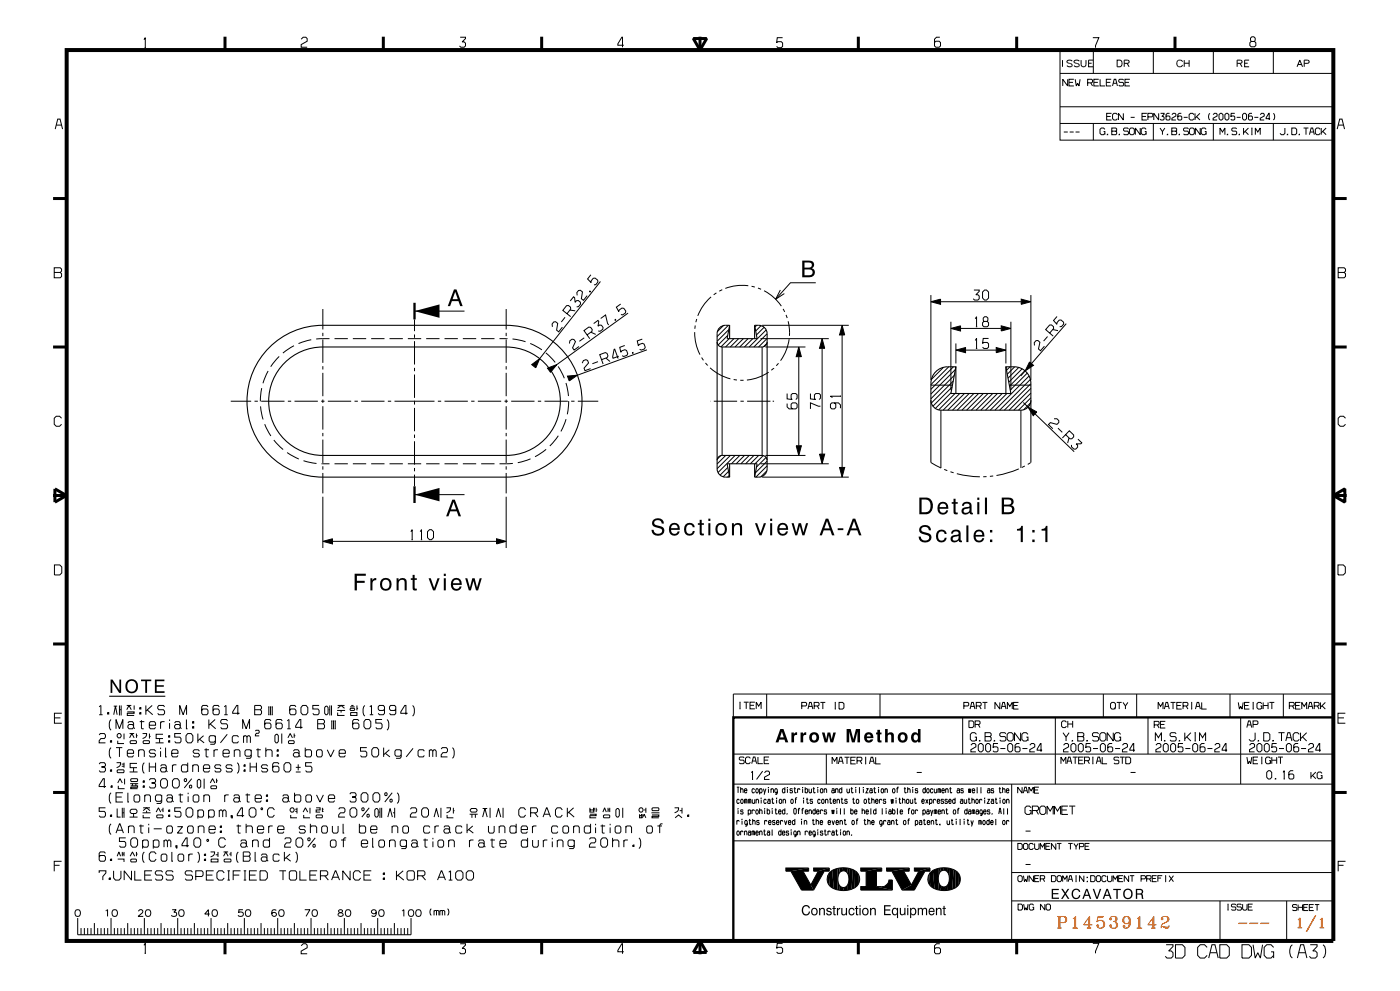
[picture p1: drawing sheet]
<svg xmlns="http://www.w3.org/2000/svg" width="420mm" height="297mm" viewBox="0 0 420 297" stroke-linecap="round" stroke-linejoin="round" font-family="sans-serif">
<g fill="#000">
<path d="M124.4 93.2l7.5-2v4.1zM279.3 90.4l2.9-.7v1.5zM285.3 98.4l2.9-.7v1.5zM300.4 97.7l2.9 .7-2.9 .8zM306.4 89.7l2.9 .7-2.9 .8zM159.5 109.3l2.4-1.8-1.2 2.7zM164.2 110.3l2.9-1-1.9 2.3zM170.2 112.7l3-.3-2.4 1.8zM239.6 104l.8 2.9h-1.5zM246.6 101.5l.8 2.9h-1.5zM252.6 97.5l.8 2.9h-1.5zM286.8 104.9l2.9-.7v1.5z"/>
<path d="M298.9 104.2l2.9 .7-2.9 .8zM308.9 108.5l1.1 1-2.4 1.7zM238.9 133.6h1.5l-.8 2.9zM245.9 136.1h1.5l-.8 2.9zM308.4 122l2.6 1.5-1 1.1zM124.4 148.2l7.5-2v4.1zM251.9 140.1h1.5l-.8 2.9zM96.9 162.2l2.9-.7v1.5zM149 161.5l2.9 .7-2.9 .8z"/>
<path d="M235.8 260.1h6.8l-5.3 1h-1.5z" fill-rule="evenodd"/>
<path d="M237.3 261.1l5.3-1v1h-1.7l3.2 5.7h-3.7z" fill-rule="evenodd"/>
<path d="M245.5 261.1l3.3-1v1h-1.5l-3.2 5.7-.9-1.6z" fill-rule="evenodd"/>
<path d="M244.1 260.1h4.7l-3.3 1h-1.4z" fill-rule="evenodd"/>
<path d="M248.4 262.2v2.4a3.1 3.1 0 0 1 0-2.4z" fill-rule="evenodd"/>
<path d="M248.6 261.8l.3 3.7-.5-.9v-2.4z" fill-rule="evenodd"/>
<path d="M248.9 261.5l.7-.6 .6 5.4-1.3-.8-.3-3.7z" fill-rule="evenodd"/>
<path d="M249.6 260.9l1.6-.6v6.4l-1-.4z" fill-rule="evenodd"/>
<path d="M251.2 260.3l.7-.2-.1 1.6a3.8 3.8 0 0 0-.3 2.7l-.3 2.3z" fill-rule="evenodd"/>
<path d="M251.9 260.1l.1 1.3-.2 .3z" fill-rule="evenodd"/>
<path d="M251.5 264.4l.5 1.1-.1 1.3-.7-.1z" fill-rule="evenodd"/>
<path d="M251.9 260.1h.9l.1 .9-.9 .4z" fill-rule="evenodd"/>
<path d="M252.8 266l.6-.1 .8-.5-.1 1.4-.9 .1z" fill-rule="evenodd"/>
<path d="M252 265.5l.8 .5 .4 .9-1.3-.1z" fill-rule="evenodd"/>
<path d="M252.8 260.1h1.3l.2 1.6-.6-.5-.8-.2z" fill-rule="evenodd"/>
<path d="M254.1 260.1l.7 .2-.1 3.2z" fill-rule="evenodd"/>
<path d="M254.8 260.3l1.1 .3-.5 5.9-1.3 .3 .1-1.4 .5-1.9z" fill-rule="evenodd"/>
<path d="M255.9 260.6l.6 .4-.1 5.1-1 .4z" fill-rule="evenodd"/>
<path d="M256.5 261l1 1-.1 3.1-1 1z" fill-rule="evenodd"/>
<path d="M257.5 262l.2 .3a3.1 3.1 0 0 1-.3 2.8z" fill-rule="evenodd"/>
<path d="M258.2 260.1h6.3l-4.7 1h-1.6z" fill-rule="evenodd"/>
<path d="M259.8 261.1l4.7-1v1h-1.6v4.6l4.8 1.1h-9.5v-1.1h1.6z" fill-rule="evenodd"/>
<path d="M266 260.1h6.8l-5.2 1h-1.6z" fill-rule="evenodd"/>
<path d="M262.9 265.7l2.6-.2a2.33 2.33 0 0 0 1.2-1.8h1v3.1z" fill-rule="evenodd"/>
<path d="M267.6 261.1l5.2-1v1h-1.7l2.3 4.1-2.8 1.6z" fill-rule="evenodd"/>
<path d="M274.3 260.1h4.7l-3.4 1h-1.3z" fill-rule="evenodd"/>
<path d="M278.6 262.2v2.4a3.1 3.1 0 0 1 0-2.4z" fill-rule="evenodd"/>
<path d="M278.8 261.8l.3 3.7-.5-.9v-2.4z" fill-rule="evenodd"/>
<path d="M279.1 261.5l.8-.6 .5 5.4-1.3-.8-.3-3.7z" fill-rule="evenodd"/>
<path d="M275.6 261.1l3.4-1v1h-1.5l-3.2 5.7h-3.7l2.8-1.6z" fill-rule="evenodd"/>
<path d="M279.9 260.9l1.6-.6-.1 6.4-1-.4z" fill-rule="evenodd"/>
<path d="M281.5 260.3l.6-.2-.2 1.5a3.8 3.8 0 0 0-.3 2.7l-.2 2.4z" fill-rule="evenodd"/>
<path d="M282.1 260.1v1.1l-.2 .4z" fill-rule="evenodd"/>
<path d="M281.6 264.3l.3 .8 .5 .5-.3 1.2-.7-.1z" fill-rule="evenodd"/>
<path d="M282.1 260.1h.9l.1 .7-1 .4z" fill-rule="evenodd"/>
<path d="M282.4 265.6l1.2 .2-.1 1.1-1.4-.1z" fill-rule="evenodd"/>
<path d="M283 260.1h1.3l.1 1.5-.5-.6-.8-.2z" fill-rule="evenodd"/>
<path d="M283.6 265.8l.8-.7-.1 1.7-.8 .1z" fill-rule="evenodd"/>
<path d="M284.3 260.1l.7 .2-.2 3.1z" fill-rule="evenodd"/>
<path d="M285 260.3l1.1 .3-.4 5.9-1.4 .3z" fill-rule="evenodd"/>
<path d="M286.1 260.6l.7 .4-.2 5.1-.9 .4z" fill-rule="evenodd"/>
<path d="M286.8 261l.9 1-.1 3.1-1 1z" fill-rule="evenodd"/>
<path d="M287.7 262l.2 .3a3.1 3.1 0 0 1-.3 2.8z" fill-rule="evenodd"/>
</g>
<g fill="none" stroke="#000" stroke-width=".3">
<path d="M43.2 11.9l.4-.6v3M43.4 14.3h.4M90.3 11.8l.6-.6h.9l.3 .4v.8l-1.8 1v.8h1.8M138 11.2h1.7v.4l-1.1 1h.6l.5 .4v.8l-.5 .4h-.9l-.4-.4M187.1 13.6h-1.8v-.4l1.2-2h.2v3M234.8 11.3h-1.6l-.2 1.5 .4-.3h1l.4 .4v1l-.4 .4h-1l-.4-.4M282 11.2h-1.1l-.6 .6v2l.5 .4h.9l.5-.4v-1l-.5-.4h-.9l-.5 .4M318 15v27h82M318.7 18v2M321.7 18.3l-.3-.2a.92 .92 0 0 0-1.3 .5l1.6 .8a.89 .89 0 0 1-.7 .6 .89 .89 0 0 1-.9-.3M323.8 18.3l-.2-.2a.92 .92 0 0 0-1.4 .5l1.6 .8a.89 .89 0 0 1-.7 .6 .89 .89 0 0 1-.9-.3M325.8 18v1.3a.74 .74 0 0 1-.7 .7 .74 .74 0 0 1-.8-.7v-1.3"/>
<path d="M326.6 19h.9M327.9 11.3h1.7l-.9 2.4v.6M327.9 18h-1.3v2h1.3M328 15v7M335.1 18h.9a1.09 1.09 0 0 1 .6 1 1.09 1.09 0 0 1-.6 1h-.9zM337.3 19h1.1l.3-.3v-.4l-.4-.3h-1v2M338.1 19l.6 1M346 15v7M354.8 18.5a.94 .94 0 0 0-1.4-.2 .94 .94 0 0 0 0 1.4 .94 .94 0 0 0 1.4-.2M355.3 19h1.4M355.3 18v2M356.7 18v2"/>
<path d="M364 15v7M371.1 19h1.1l.4-.3v-.4l-.4-.3h-1.1v2M372 19l.6 1M373.4 19h.9M374.7 18h-1.3v2h1.3M375.4 12.4h1l.2-1-.4-.4h-.6l-.4 .4 .2 1-.4 .4v.8l.4 .4h1l.4-.4v-.8l-.4-.4M382 15v7M389.4 19.3h1.1M391.3 19h1.1l.3-.3v-.4l-.4-.3h-1v2M16.6 38.7l.7-3h.7l.8 3M16.9 37.5h1.6M318 22h82"/>
<path d="M318 37h82M318 32h82M319.1 39.6h1.2M320.3 23.8v2l-1.5-2v2M320.7 24.7h1.2M320.9 39.6h1.2M322.2 23.8h-1.5v2h1.5M322.6 23.8l.3 2 .4-.8 .4 .8 .3-2M322.7 39.6h1.2M326.3 24.8h1.2l.3-.2v-.6l-.3-.2h-1.2v2M327.2 24.8l.6 1M328 37v5"/>
<path d="M328.2 24.7h1.2M329.6 23.8h-1.4v2h1.4M330 23.8v2h1.5M331.1 39.4h.4v1M331.5 38.8l-.4-.4h-.7l-.4 .4v1.2l.4 .4h.7l.4-.4M331.9 24.7h1.2M332 34.9h1.2M333.4 23.8h-1.5v2h1.5M333.5 34h-1.5v2h1.5M333.5 39.3h1.2l.3-.3v-.4l-.3-.2h-1.2v2h1.2l.3-.3v-.5l-.3-.3M333.8 25.8l.5-2h.4l.5 2M334 25h1"/>
<path d="M335.2 34.4l-.4-.4h-.6l-.4 .4v1.2l.4 .4h.6l.4-.4M337 34v2l-1.5-2v2M337.1 24l-.3-.2h-.9l-.3 .2v.4l.3 .3h.9l.3 .3v.5l-.3 .3h-.9l-.3-.3M337.5 24.7h1.2M338.5 38.6l-.2-.2h-1l-.2 .2v.4l.2 .3h1l.2 .3v.5l-.2 .3h-1l-.2-.3M338.8 38.8l.4-.4h.7l.4 .4v1.2l-.4 .4h-.7l-.4-.4zM339 23.8h-1.5v2h1.5M339.2 35.2h1.2M342.1 38.4v2l-1.5-2v2M342.6 34.9h1.2M343.4 39.4h.4v1M343.8 38.8l-.4-.4h-.6l-.4 .4v1.2l.4 .4h.6l.4-.4"/>
<path d="M344.1 34h-1.5v2h1.5M344.4 35h1.2l.2-.2v-.6l-.2-.2h-1.2v2M346 37v5M347.6 34v2l-1.5-2v2M348 38.4l.7 1M348.2 34h1v.2l-.6 .7h.4l.2 .3v.5l-.2 .3h-.7l-.3-.3M349.5 38.4l-.8 1v1M350.9 34h-.7l-.4 .4v1.3l.3 .3h.6l.3-.3v-.7l-.3-.2h-.6l-.3 .2M351.5 39.3h1.2l.3-.3v-.4l-.3-.2h-1.2v2h1.2l.3-.3v-.5l-.3-.3M351.6 34.4l.4-.4h.5l.3 .2v.6l-1.2 .6v.6h1.2M354.4 34h-.7l-.4 .4v1.3l.3 .3h.7l.2-.3v-.7l-.2-.2h-.7l-.3 .2M355.1 35.2h1.2"/>
<path d="M356.5 38.6l-.2-.2h-1l-.2 .2 .2 .7h1l.2 .3v.5l-.2 .3h-1l-.2-.3M357.2 38.4h.7l.4 .4v1.2l-.4 .4h-.7l-.4-.4v-1.2zM358.2 34.4l-.4-.4h-.7l-.4 .4v1.2l.4 .4h.7l.4-.4M358.5 34v2M359 35l1 1M360 34l-1.5 1.4M360.1 38.4v2l-1.5-2v2M361.4 39.4h.4v1M361.8 38.8l-.4-.4h-.6l-.4 .4v1.2l.4 .4h.6l.4-.4M363 34a1.42 1.42 0 0 0 0 2M363.9 34.4l.4-.4h.6l.2 .2v.6l-1.2 .6v.6h1.2M364 37v5"/>
<path d="M366.1 34h.4l.4 .4v1.2l-.4 .4h-.4l-.4-.4v-1.2zM367.9 34h.4l.4 .4v1.2l-.4 .4h-.4l-.4-.4v-1.2zM370.4 34h-1l-.2 1 1-.2 .2 .2v.7l-.2 .3h-.7l-.3-.3M371 35.2h1.2M371 38.6l-.3-.2h-.9l-.3 .2 .3 .7h.9l.3 .3v.5l-.3 .3h-.9l-.3-.3M372.8 34.4l.4-.4h.4l.4 .4v1.2l-.4 .4h-.4l-.4-.4zM373.1 38.4v2M373.5 39.4l1 1M374.5 38.4l-1.4 1.4M375.4 38.4h.3M375.6 38.4v2M375.6 34h-.7l-.4 .4v1.3l.3 .3h.7l.2-.3v-.7l-.2-.2h-.7l-.3 .2"/>
<path d="M376.3 35.2h1.2M378.1 34.4l.4-.4h.5l.3 .2v.6l-1.2 .6v.6h1.2M381 35.6h-1.2l.8-1.6 .2 2M382 34a1.41 1.41 0 0 1 0 2M382 37v5M385.5 38.4v1.6l-.4 .4h-.7l-.4-.4M387.5 38.4h1.1l.4 .4v1.2l-.4 .4h-1.1zM389.1 20l.8-2 .9 2M391.1 38.4h1.4M391.8 38.4v2M393 39.6h1.1M396.1 38.8l-.4-.4h-.7l-.4 .4v1.2l.4 .4h.7l.4-.4"/>
<path d="M396.4 38.4v2M396.8 39.4l1 1M397.8 38.4l-1.4 1.4M401.2 38.7l.7-3h.7l.8 3M401.5 37.5h1.6M332.2 40.2l.1 .2zM335.7 40.2l.1 .2zM350.2 40.2l.1 .2zM353.7 40.2l.1 .2zM366 40.4v-2l.7 1.2 .8-1.2v2M368.2 40.2l.1 .2zM371.7 40.2l.1 .2z"/>
<path d="M375.4 40.4h.3M376.6 40.4v-2l.7 1.2 .8-1.2v2M386.2 40.2l.1 .2zM389.7 40.2l.1 .2zM392.8 40.4l.5-2h.5l.5 2M16.3 81.7h1.8l.4-.4v-.7l-.4-.4h-1.8v3h1.8l.4-.4v-.8l-.4-.3M96.9 92.6v6.1M96.9 99.7v1M124.4 95.7v3.5M124.4 93.2h15M151.9 92.6v6.1M151.9 99.7v1"/>
<path d="M165.7 98l-.1-.9 .5-.6 .6-.1 .6 .5-.3 2 .6 .5 1.1-1.4M169.5 95.1l-1.1 1.4M170.1 94l1.1-1.4-.1-.6-.6-.4h-.5l-1.2 1.4 2.4 1.9M171 92.9l1.6 .3M171.1 90.2l1-1.3 .3 .3 .1 1.4 .4-.5h.6l.6 .5 .1 .5-.6 .8-.6 .1M173.2 88.5l-.1-.8 .4-.6 .6-.1 .6 .5-.3 2 .6 .5 1.2-1.4M177 87.2v.3zM177.3 99.6l1.4 .6M177.3 82.3l-1 1.3 1 1.1v-.5l.7-.8 .5-.1 .8 .7 .1 .5-.6 .8-.6 .1M178.1 97l1.3-1 .2 .4-.2 1.4 .5-.4 .6 .1 .4 .6-.1 .6-.8 .6-.5-.1M180.1 84.4l-18.2 23.1M180.2 95.4l1.5-1 .6 2.5 .3 .5"/>
<path d="M184.4 95.8l.3 .1zM186.2 91.1l-1.3 1 .7 1.3 .2-.5 .8-.6 .5 .1 .6 .8-.1 .6-.8 .6-.5-.1M188.4 93.8l-21.3 15.5M208.4 99.5a14.2 14.2 0 0 0 1.6 6.8M208.6 97.5l-.1 1M209 95.6l-.2 1M213.3 89a14.2 14.2 0 0 0-4 5.7M214.9 87.8l-.8 .6M216.7 86.8l-.9 .5M217 97.6l-1.8 1.8M218.5 97.5l-3.4 3.4M218.6 98.8l-3.5 3.5"/>
<path d="M224.5 85.6a14.2 14.2 0 0 0-6.9 .8M225.5 85.8l.9 .2M227 97.5l-.5 .5M227.4 86.3l.9 .4M228.3 97.6l-1.6 1.6M228.6 97.5h26M229.2 87.1a14.2 14.2 0 0 1 5.2 4.6M229.2 98.1l-2.3 2.3M229.9 98.9l-5.2 5.1M234.1 86.9l-1.4 2.8 2.6-1.7M234.9 92.6l.5 .9M235.8 94.4l.4 .9"/>
<path d="M236.4 96.3l.4 2.2v2.2M244.7 84.7h-7.6l-4.4 5M252.6 97.5l.8 2.9h-1.5zM279.3 88.4v25.5M279.3 90.4l2.9-.7v1.5zM282.2 90.4h24.2M285.3 96.4v20.5M285.3 98.4l2.9-.7v1.5zM288.2 98.4h12.2M292.2 86.9h1.6v.4l-1 1h.6l.4 .4v.8l-.4 .4h-1l-.4-.4M292.6 95.5l.4-.6v3M292.8 97.9h.4"/>
<path d="M294.8 87.5l.6-.6h.6l.6 .6v1.8l-.6 .6h-.6l-.6-.6zM295.2 96.3h1l.2-1-.4-.4h-.6l-.4 .4 .2 1-.4 .4v.8l.4 .4h1l.4-.4v-.8l-.4-.4M300.4 97.7l2.9 .7-2.9 .8zM303.3 96.4v20.5M306.4 89.7l2.9 .7-2.9 .8zM309.3 88.4v25.5M314.9 99.8l1.2-1.3-.1-.6-.6-.5h-.5l-1.2 1.4 2.3 1.9M315.8 98.8l1.6 .3M317.1 94.9l-1 1.2 1 1.1v-.5l.7-.8h.5l.8 .7v.5l-.6 .8h-.6M319.9 97l-10.4 12M401.5 81.7h1.8l.4-.4v-.7l-.4-.4h-1.8v3h1.8l.4-.4v-.8l-.4-.3M78.5 116.3l-.4 4"/>
<path d="M80.4 111.2l-1.5 3.7M83.8 106.8l-2.6 3.1M88.2 103.6l-3.3 2.2M93.4 101.8l-3.8 1.2M96.9 101.7v7M96.9 109.7v1M96.9 111.7v7M96.9 119.7v1M98.9 101.5l-4 .1M100.4 101.5h4M105.9 101.5h4M111.4 101.5h4"/>
<path d="M116.9 101.5h4M122.4 101.5h4M124.4 100.2v1M124.4 102.2v7M124.4 110.2v1M124.4 112.2v7M127.9 101.5h4M133.4 101.5h4M138.9 101.5h4M144.4 101.5h4M149.9 101.5h2.4M151.9 101.7v7"/>
<path d="M151.9 109.7v1M151.9 111.7v7M151.9 119.7v1M153.8 101.6l3.9 .8M159.1 102.9l3.5 2M159.5 109.3l2.4-1.8-1.2 2.7zM163.8 105.8l2.8 2.8M164.2 110.3l2.9-1-1.9 2.3zM167.4 109.8l1.9 3.6M169.8 114.8l.7 3.9M170.2 112.7l3-.3-2.4 1.8zM170.8 103l.2-.9 .6-.4h.6l.4 .7-.8 1.9 .4 .6 1.5-1"/>
<path d="M174.7 108.8l.3-.7 .8-.3 .5 .2 .3 .8-1.4 1.5 .3 .8 1.7-.6M175.3 101.2l-1.5 1.1M176.1 100.4l1.5-1.1 .1-.5-.5-.7-.6-.1-1.4 1.1 1.7 2.4M179.4 108.4l-1.7 .6M180.5 107.8l1.6-.6 .3-.5-.3-.8-.5-.2-1.7 .6 1 2.8M181.8 107.3l1.2 1M185.6 106.8l-1.7 .6-.1-.4 .4-2.3 .2-.1 1 2.9M187.4 103.5l-1.5 .6 .3 1.5 .3-.4 1-.4 .5 .2 .3 1-.2 .5-1 .3-.5-.2M189.7 105.7l.3 .1zM192.7 101.6l-1.5 .6 .3 1.5 .3-.5 .9-.3 .5 .2 .4 1-.3 .5-.9 .3-.5-.2M194.1 104.8l-20.9 7.6M210.5 107.2l.5 .8"/>
<path d="M211.6 108.8l.7 .7M213 110.2a14.2 14.2 0 0 0 6.1 3.3M216.6 104v32.5M218.3 100.5l-2.9 2.9M218.8 101.5l-2.5 2.5M220.1 113.7l1 .2M220.2 101.5l-2.5 2.5M221.6 101.5l-2.5 2.5M222.1 114h1M223 101.5l-2.5 2.5M224.4 101.5l-2.5 2.5M225.8 101.5l-2.5 2.5"/>
<path d="M228.1 101.5h20.5M228.6 104v32.5M229.6 104h12M230.1 102.9l-1.1 1M230.1 100l-3.9 4M230.1 101.4l-2.5 2.6M230.6 111.5a14.2 14.2 0 0 1-6.5 2.4M232.2 110.3l-.8 .7M233.5 108.9l-.6 .7M236.1 117.9v1.6l1.5 .2-.3-.4v-1l.4-.4h1l.4 .4v1l-.4 .4M236.7 101.6a14.2 14.2 0 0 1-2.5 6.5M239.6 106.9v26.7"/>
<path d="M239.6 104l.8 2.9h-1.5zM243.1 117.9v1.6l1.5 .2-.3-.4v-1l.4-.4h1l.4 .4v1l-.4 .4M246.6 104.4v31.7M246.6 101.5l.8 2.9h-1.5zM252.1 118.5v.4M252.1 118.7h-3l.6 .4M252.6 100.4v39.7M279.3 115.4h6.4M283 110.1l-3.6 3.6M284.6 109.9l-5.3 5.4M285.3 117.7l-4.7 4.7M285.6 116l-5.7 5.7"/>
<path d="M286 114.2l-6.6 6.6M286 109.9l-6.7 6.8M286.3 112.5l-7 7M286.5 117.9l-4.9 5M286.6 110.8l-7.3 7.3M286.8 102.9v6M286.8 104.9l2.9-.7v1.5zM287.9 117.9l-5 5M289.3 117.9l-5 5M289.7 104.9h9.2M290.8 117.9l-5 5M292.2 117.9l-5 5"/>
<path d="M292.6 102l.4-.6v3M292.8 104.4h.4M293.6 117.9l-5 5M295 117.9l-5 5M296.4 117.9l-5 5M296.6 101.4h-1.6l-.2 1.5 .4-.3h1l.4 .4v1l-.4 .4h-1l-.4-.4M297.8 117.9l-5 5M298.9 104.2l2.9 .7-2.9 .8zM299.2 117.9l-5 5M300.7 117.9l-5 5M301.8 102.9v6M302.1 117.9l-5 5"/>
<path d="M302.8 115.4h6.5M303 109.9l-1 1.1M304.4 109.9l-2.2 2.3M305.6 110.1l-3.2 3.2M306.6 110.5l-4 4M307.5 111.1l-4.6 4.6M307.6 111.2l-1.4 1.5M308.2 111.8l-5.1 5.1M308.7 112.7l-10.2 10.2M308.9 108.5l1.1 1-2.4 1.7zM309.1 113.7l-9.2 9.2M309.3 115l-8 7.9"/>
<path d="M309.3 116.4l-6.6 6.5M309.3 117.8l-5.2 5.1M309.3 119.2l-3.7 3.7M310.3 103.5v-.8l.5-.6h.6l.6 .5-.5 2 .6 .5 1.2-1.3M314.3 100.9l-1.2 1.3M18.5 125.3l-.6-.6h-1l-.6 .6v1.9l.6 .6h1l.6-.6M69.2 120.2h6.2M76.4 120.2h1M78.2 121.8l.7 3.9M78.4 120.2h7M79.4 127.1l1.9 3.6M82.1 131.9l2.8 2.8"/>
<path d="M86.1 135.6l3.5 2M86.4 120.2h1M88.4 120.2h7M91 138.1l4 .8M96.4 120.2h1M96.4 139h2.5M96.9 121.7v7M96.9 129.7v1M96.9 131.7v7M96.9 139.7v1M98.4 120.2h7M100.4 139h4"/>
<path d="M105.9 139h4M106.4 120.2h1M108.4 120.2h7M111.4 139h4M116.4 120.2h1M116.9 139h4M122.4 139h4M124.4 120.2v1M124.4 122.2v7M124.4 130.2v1M124.4 132.2v7M127.9 139h4"/>
<path d="M130.4 120.2h-12M131.4 120.2h1M133.4 120.2h7M133.4 139h4M138.9 139h4M141.4 120.2h1M143.4 120.2h7M144.4 139h4M151.4 120.2h1M151.9 121.7v7M151.9 129.7v1M151.9 131.7v7"/>
<path d="M151.9 139.7v1M153.4 120.2h7M153.8 138.9l-3.9 .1M159.2 137.5l-3.9 1.2M161.4 120.2h1M163.4 120.2h7M163.8 134.7l-3.3 2.2M167.5 130.6l-2.5 3.1M169.8 125.6l-1.5 3.7M170.6 120.2l-.4 4M171.4 120.2h1M173.4 120.2h6.1"/>
<path d="M213.1 120.2h.1M214.1 120.2h7M216.2 136.5l-1 1.1M217.7 136.5l-2.6 2.6M219.1 136.5l-4 4M220.5 136.5l-5.1 5.1M221.9 136.5l-2.5 2.5M222.1 120.2h1M223.4 136.5l-2.5 2.5M224.1 120.2h7M224.8 136.5l-2.5 2.5M226.2 136.5l-2.5 2.5"/>
<path d="M227.6 136.5l-2.5 2.5M228.1 139h20.5M229 136.5l-2.5 2.5M229.6 136.5h12M229.8 137.1l-2.8 2.9M230.1 139.6l-3.3 3.4M230.1 138.2l-3.5 3.5M231.8 120.2h.4M236.1 120.9v1l.6 .6h2l.4-.4v-1l-.4-.4h-1l-.4 .4v1l.4 .4M238.9 133.6h1.5l-.8 2.9zM245.9 136.1h1.5l-.8 2.9zM246.1 121.7h-.6l-2.4-1v1.8"/>
<path d="M250.3 120.7l.4 .4v1l-.4 .4h-.8l-.4-.4v-1l.4-.4h2l.6 .6v1M279.3 138.6l3 1.7M282.3 122.9v17.3M306.3 122.9v17.3M307 120.6l1.4 1.4M307.4 139.7l-.9 .4M308.4 122l2.6 1.5-1 1.1zM309.2 120.7l-2.1 2.1M309.2 138.7l-.9 .5M309.3 138.6h-.1M310.5 124l11.8 11.4M316.2 125.5h.9l.5 .6v.5l-.5 .6-2-.5-.6 .5 1.3 1.3"/>
<path d="M317.4 128.3l1.3 1.3M319.7 130.3l1.3 1.2h.5l.6-.6v-.5l-1.3-1.3-2.1 2.2M320.7 131.2l-.4 1.6M323.4 131.6l1.1 1.1-.2 .3h-1.5l.5 .4v.6l-.6 .6h-.5l-.8-.7v-.6M403.7 125.3l-.6-.6h-1l-.6 .6v1.9l.6 .6h1l.6-.6M96.9 141.7v6.2M96.9 148.9v15.3M123.3 159.3l.4-.6v3M124.4 140.2v1M124.4 142.2v3.5M124.4 148.2h15M126.1 159.3l.4-.6v3"/>
<path d="M128.9 158.7h.6l.6 .6v1.8l-.6 .6h-.6l-.6-.6v-1.8zM151.9 141.7v6.2M151.9 148.9v15.3M218.3 140.1l-2.3 2.3M218.6 141.3l-1.6 1.6M218.8 142.5l-.5 .5M228.6 143h26M230.1 141.1l-1.9 1.8M251.9 140.1h1.5l-.8 2.9zM283.3 140.7l.9 .3M285.1 141.4l1 .3M287 142l3.5 .6 3.5 .3"/>
<path d="M296 142.8l-1 .1M298 142.6l-1 .2M305.6 140.5l-3.2 1.2-3.5 .8M16.3 169.3h1.6l.6 .6v1.8l-.6 .6h-1.6zM96.9 162.2l2.9-.7v1.5zM99.8 162.2h49.2M123.5 161.7h.4M126.3 161.7h.4M149 161.5l2.9 .7-2.9 .8zM401.4 169.3h1.6l.6 .6v1.8l-.6 .6h-1.6zM16.3 215.1h1.8M18.5 213.8h-2.2v3h2.2"/>
<path d="M29.7 211.8l.6-.4v2.8M29.7 214.2h1.1M32.3 213.6h.3v.4h-.3zM32.4 213.6v.4M33.3 215.6a2.54 2.54 0 0 0 0 3.2M34.1 214.2l.5-2.6 .5 2.6M34.1 211.6h1M34.8 218.4v-2.8l1 2.8 1.1-2.8v2.8M35.5 219.8h.5l.3 .5v.4l-.3 .4h-.5l-.4-.4v-.4zM35.8 211.4v3M35.8 212.7h.5M36.3 211.4v3"/>
<path d="M37.2 219.8v1.8M38 212.7l.7-1.3 .7 1.3M38 211.4h1.4M38.2 213.3h2v.5h-2v.6h2M38.4 216.7l.3-.4h1l.4 .4v1.3l.3 .4M38.9 219.8h1.3M40.1 217.6l-.4-.5h-1l-.3 .5v.4l.3 .4h1l.4-.4M40.2 211.4v1.3M40.9 219.8v1.3M41.9 216.3h1.4M41.9 213.6h.4v.4h-.4zM41.9 212.1h.4v.4h-.4z"/>
<path d="M42.1 212.1v.4M42.1 213.6v.4M42.4 215.8v2.4l.2 .2h.5M42.8 219.8h1.2a1.32 1.32 0 0 1-1.2 1.5M43.8 211.4v2.8M44.1 212.7l1.7 1.5M44.8 217.3h1.9v-.6l-.4-.4h-1.2l-.3 .4v1.3l.3 .4h1.2l.4-.4M44.8 219.8v1.5M45.6 211.4l-1.8 1.7M48.2 216.3v2.1M49.4 216.3h-.9l-.3 .4M49.4 211.8l-.4-.4h-1.3l-.4 .4v.5l.4 .4h1.3l.4 .4v.7l-.4 .4h-1.3l-.4-.4"/>
<path d="M50.9 215.6v.5M50.9 216.7v1.7M52.4 216.7l.3-.4h1l.4 .4v1.3l.3 .4M53.9 214.2v-2.8l1 2.8 1.1-2.8v2.8M54.1 217.6l-.4-.5h-1l-.3 .5v.4l.3 .4h1l.4-.4M54.3 219.8h-1.9v1.1h1.6l.3 .4v.9l-.3 .4h-1.2l-.4-.4M55.9 215.6v2.8h.4M56.3 219.8h1l.6 .7v1.5l-.6 .6h-1l-.5-.6v-1.5zM57.8 217.8h.3v.4h-.3zM57.8 216.3h.3v.4h-.3zM57.9 216.3v.4M57.9 217.8v.4"/>
<path d="M59.4 219.8v2.8M62.4 211.8l-.3-.4h-1.2l-.4 .4v2l.4 .4h1.2l.3-.4v-.9l-.3-.4h-1.2l-.4 .4M62.7 215.6v2.8M63 216.9l1.7 1.5M64.5 215.6l-1.8 1.7M65.8 211.8l-.4-.4h-1.2l-.3 .4v2l.3 .4h1.2l.4-.4v-.9l-.4-.4h-1.2l-.3 .4M67.3 214.2h1M67.3 211.8l.5-.4v2.8M68.3 216.1l-.4-.5h-1.3l-.4 .5v.4l.4 .4h1.3l.4 .4v.7l-.4 .4h-1.3l-.4-.4M71.9 213.8h-2.1v-.5l1.2-1.9h.3v2.8M72.8 218.4v-2.8l1 2.8 1.1-2.8v2.8M76.6 219.1l.2-.2h.8l.2 .2-.2 .7h-.7l-.3 .7h1.2"/>
<path d="M78.1 212.7l.4 .4v.7l-.4 .4h-1.7v-2.8h1.7l.4 .4v.5l-.4 .4h-1.7M80.5 214.2h.3M80.5 211.8h.3M80.6 211.8v2.4M81 214.2h.3M81 211.8h.3M81.2 211.8v2.4M81.3 216.1l-.4-.5h-1.2l-.3 .5v1.9l.3 .4h1.2l.4-.4v-.9l-.4-.4h-1.2l-.3 .4M81.5 214.2h.3M81.5 211.8h.3M81.7 211.8v2.4M84.5 219.8v3"/>
<path d="M84.7 216.1l-.4-.5h-1.2l-.3 .5v1.9l.3 .4h1.2l.4-.4v-.9l-.4-.4h-1.2l-.3 .4M86.2 216.1l.5-.5v2.8M86.2 218.4h1M88.3 219.8v1.3M88.8 211.8l-.4-.4h-1.2l-.3 .4v2l.3 .4h1.2l.4-.4v-.9l-.4-.4h-1.2l-.3 .4M90.8 218h-2.1v-.4l1.2-2h.3v2.8M90.8 211.4h1l.5 .7v1.5l-.5 .6h-1l-.5-.6v-1.5zM95.7 211.4h-1.9v1.1h1.6l.3 .4v.9l-.3 .4h-1.2l-.4-.4M97 216.9l.4 .4v.7l-.4 .4h-1.7v-2.8h1.7l.4 .5v.4l-.4 .4h-1.7M97.7 211.6h.4l.3 .5v1.7l-.3 .4h-.4l-.3-.4v-1.7zM98.6 212.7h.3M98.9 211.4v3"/>
<path d="M99.4 218.4h.3M99.4 216.1h.3M99.5 211.4v3M99.5 216.1v2.3M99.9 218.4h.3M99.9 216.1h.3M100.1 216.1v2.3M100.4 218.4h.3M100.4 216.1h.3M100.6 216.1v2.3M101.1 212.9h2.4M101.3 213.6v.8h2.1"/>
<path d="M101.3 212.3l1-.9 1.1 .9M101.3 211.4h2.1M102.3 212.9v.7M105 211.8h1.4M105.2 213.6h1.9v.8h-1.9zM105.2 212.3h1l.2 .4-.2 .2h-1l-.2-.2zM105.4 211.4h.7M107.1 211.4v1.5M107.1 212.3h.3M107.7 216.1l-.4-.5h-1.2l-.3 .5v1.9l.3 .4h1.2l.4-.4v-.9l-.4-.4h-1.2l-.3 .4M109.4 211.4a2.54 2.54 0 0 0 0 3.2M109.7 215.6h1l.5 .7v1.5l-.5 .6h-1l-.5-.6v-1.5z"/>
<path d="M110.9 214.2h1.1M110.9 211.8l.5-.4v2.8M114.6 215.6h-1.9v1.1h1.6l.3 .4v.9l-.3 .4h-1.2l-.4-.4M115.4 212.5l-.4 .4h-1.2l-.3-.4v-.7l.3-.4h1.2l.4 .4v2l-.4 .4h-1.2l-.3-.4M116.1 215.6a2.54 2.54 0 0 1 0 3.2M118.7 212.5l-.3 .4h-1.2l-.3-.4v-.7l.3-.4h1.2l.3 .4v2l-.3 .4h-1.2l-.3-.4M122.3 213.8h-2.1v-.5l1.2-1.9h.4v2.8M123.8 211.4a2.54 2.54 0 0 1 0 3.2M221.9 212.4h.2M221.9 210.4h.2M222 210.4v2M223.1 210.4h1.5"/>
<path d="M223.9 210.4v2M225 211.4h1.2M226.5 210.4h-1.5v2h1.5M226.9 212.4v-2l.7 1.2 .7-1.2v2M230 208v7M240.5 211.6h1.2l.3-.3v-.5l-.3-.3h-1.2v2M242.4 212.5l.5-2h.4l.6 2M242.6 211.7h1M244.2 211.6h1.2l.3-.3v-.5l-.3-.3h-1.2v2M245.2 211.6l.5 .9M246.1 210.5h1.5M246.8 210.5v2"/>
<path d="M250.4 212.5h.3M250.4 210.5h.3M250.6 210.5v2M251.7 210.5h1.1l.4 .4v1.2l-.4 .4h-1.1zM264 208v7M288.8 215v11M289.1 211.6h1.2l.3-.3v-.5l-.3-.3h-1.2v2M290.7 216.1h1l.4 .4v1.2l-.4 .4h-1zM291 212.5l.5-2h.5l.5 2M291.2 211.7h1.1M292.5 217.1h1.2l.3-.2v-.6l-.3-.2h-1.2v2M292.9 211.6h1.2l.2-.3v-.5l-.2-.3h-1.2v2"/>
<path d="M293.5 217.1l.5 1M293.8 211.6l.5 .9M294.7 210.5h1.5M295.5 210.5v2M299.9 210.5v2l-1.4-2v2M300.3 212.5l.5-2h.5l.5 2M300.5 211.7h1.1M301.8 219.9l-.4-.3h-1.1l-.4 .3v.5l.4 .4h1.1l.4 .3v.6l-.4 .4h-1.1l-.4-.4M302.2 212.5v-2l.7 1.2 .8-1.2v2M302.6 219.6h.9l.5 .5v1.5l-.5 .5h-.9l-.5-.5v-1.5zM304.1 211.4h1.2M305.5 210.5h-1.4v2h1.4"/>
<path d="M306.2 219.6v2.5l-1.9-2.5v2.5M316.6 215v20M318.9 219.6l.9 1.3M319.9 216.5l-.4-.4h-.6l-.4 .4v1.2l.4 .4h.6l.4-.4M320.3 216.1v2M320.3 217h1.5M320.7 219.6l-.9 1.3v1.2M321.8 216.1v2M329.6 219.9l-.4-.3h-1.1l-.4 .3v.5l.4 .4h1.1l.4 .3v.6l-.4 .4h-1.1l-.4-.4M330.4 219.6h.9l.5 .5v1.5l-.5 .5h-.9l-.5-.5v-1.5zM331 208v7M333.6 210.5h.6l.4 .4v1.2l-.4 .4h-.6l-.4-.4v-1.2z"/>
<path d="M334 219.6v2.5l-1.8-2.5v2.5M334.2 212.1l.4 .4M335 210.5h1.5M335.8 210.5v2M336.9 210.5l.7 1.1M338.4 210.5l-.8 1.1v.9M341 208v7M344.4 215v11M346.3 217.3h1.2l.2-.3v-.5l-.2-.3h-1.2v2M347.2 217.3l.5 .9M347.4 212.5v-2l.8 1.2 .7-1.2v2M348.1 217.1h1.2"/>
<path d="M349.3 212.5l.5-2h.5l.5 2M349.5 211.7h1.1M349.6 216.2h-1.5v2h1.5M351.2 210.5h1.4M351.9 210.5v2M352.8 219.9l-.3-.3h-1.2l-.3 .3v.5l.3 .4h1.2l.3 .3v.6l-.3 .4h-1.2l-.3-.4M353 211.4h1.2M354.5 210.5h-1.5v2h1.5M354.9 211.6h1.2l.3-.3v-.5l-.3-.3h-1.2v2M355.4 219.6v2.5M355.8 211.6l.6 .9M357.3 219.6l-1.9 1.8"/>
<path d="M357.4 212.5h.2M357.4 210.5h.2M357.5 210.5v2M358.4 219.6h.3M358.6 219.6v2.5M358.6 212.5l.5-2h.5l.5 2M358.8 211.7h1.1M360.5 210.5v2h1.5M369 208v7M371.5 210.5l.3 2 .4-.8 .4 .8 .4-2M372.2 215v20M373.4 211.4h1.2"/>
<path d="M374 218.1l.5-2h.5l.5 2M374.2 217.3h1.1M374.8 210.5h-1.4v2h1.4M375.8 212.5h.3M375.8 210.5h.3M375.9 217.1h1.2l.3-.2v-.6l-.3-.2h-1.2v2M376 210.5v2M376.5 219.6v2l-.5 .5h-.8l-.5-.5M378.2 211.6h.4v.9M378.6 210.9l-.4-.4h-.7l-.4 .4v1.2l.4 .4h.7l.4-.4M379 211.4h1.4M379 210.5v2"/>
<path d="M379.1 219.6h1.3l.6 .5v1.5l-.6 .5h-1.3zM380.4 210.5v2M380.8 210.5h1.5M381.6 210.5v2M383.5 219.6h1.9M384.5 219.6v2.5M385 208v7M386.8 211.6h1.2l.3-.3v-.5l-.3-.3h-1.2v2M387.7 211.6l.6 .9M388.7 211.4h1.2M390.1 210.5h-1.4v2h1.4M390.2 219.6v2.5"/>
<path d="M390.5 212.5v-2l.8 1.2 .7-1.2v2M392 219.6l-1.8 1.8M392.4 212.5l.5-2h.5l.5 2M392.6 211.7h1.1M394.3 211.6h1.2l.2-.3v-.5l-.2-.3h-1.2v2M395.2 211.6l.5 .9M396.1 210.5v2M396.6 211.5l1 1M397.6 210.5l-1.5 1.5M400 208h-180v7M401.4 215.1h1.8M403.6 213.8h-2.2v3h2.2"/>
<path d="M29.7 220.3l.4-.5h1.2l.3 .5v.6l-.3 .4h-1l-.6 .7v.6h1.9M29.7 229l.4-.4h1.2l.3 .4v.4l-.3 .5h-.9h.9l.3 .4v.6l-.3 .5h-1.2l-.4-.5M31.8 235.7h-2.1v-.4l1.2-1.9h.4v2.8M33.1 222h.4v.4h-.4zM33.1 230.7h.4v.4h-.4zM33.3 222v.4M33.3 224.1a2.54 2.54 0 0 0 0 3.2M33.3 230.7v.4M33.3 235.5h.3v.4h-.3zM33.3 237.6a2.54 2.54 0 0 0 0 3.2M33.5 235.5v.4M34.8 224.1h1.9"/>
<path d="M34.8 238.9h1.7M35 228.6h1.2a1.32 1.32 0 0 1-1.2 1.5M35.3 222v.8h1.9M35.3 230.7h1.7l.2 .7-.2 .2h-1.7l-.2-.2zM35.3 234.7l.7-1.3 .7 1.3M35.5 235.5v.9h1.9M35.8 224.1v2.7M36.5 229h.7M36.5 229.6h.7M36.9 237.6h-2.1v2.8h2.1M37.2 228.6v1.5M37.4 233.4v1.7"/>
<path d="M38.2 225.8h1.9v-.7l-.4-.4h-1.2l-.3 .4v1.3l.3 .4h1.2l.4-.4M38.4 237.6v2.8h.3M38.9 221.1l.7-1.3 .6 1.3M38.9 231.4h2.4M39 234.9h2.4M39.2 222h1.6l.1 .6-.1 .2h-1.6l-.2-.2zM39.2 235.5h2.1v.4h-2.1v.5h2.1M39.4 233.4h1.7l.2 .6-.2 .2h-1.7l-.2-.2zM39.7 234.9v.6M40.1 230.1v1.3M40.5 238.2h1.1l.3 .5v1.2l-.3 .5h-1.1l-.3-.5v-1.2zM40.8 234.9v.6"/>
<path d="M40.9 220.5h.4M41.1 228.8h-2.1v1.3h2.1M41.6 225.1l.3-.4h1l.4 .4v1.7M41.6 224.7v2.1M42.9 235.5h.4v.4h-.4zM42.9 234h.4v.4h-.4zM43.1 222h1.6l.1 .6-.1 .2h-1.6l-.2-.2zM43.1 234v.4M43.1 235.5v.4M43.3 228.6a2.54 2.54 0 0 0 0 3.2M43.4 238.7l.4-.5h1l.3 .5v1.7M43.4 238.2v2.2"/>
<path d="M44.8 229.9h1.9M44.8 228.6v2.8M44.8 233.8l.3-.4h1.2l.4 .4v.4l-.4 .5h-.8h.8l.4 .4v.6l-.4 .5h-1.2l-.3-.5M44.8 220.7h.4M46.7 222.6h2.4M46.7 225.1l-.4-.4h-1.2l-.3 .4 .3 .7h1.2l.4 .4-.4 .6h-1.2l-.3-.4M46.7 228.6v2.8M47.9 221.3v1.3M48.2 224.1v.4M48.2 225.1v1.7M48.2 229.6l.3-.4h1l.4 .4v1.3l.3 .5M48.5 238.7l-.3-.5h-1.2l-.4 .5v1l.4 .5h1.2l.3-.5"/>
<path d="M48.5 238.2v2.2l-.3 .4h-1.2M48.7 233.4h1l.5 .6v1.5l-.5 .7h-1l-.5-.7v-1.5zM48.9 220.1h-2.1v1.2h2.1M49.7 224.1v2.7h.3M49.9 230.5l-.4-.4h-1l-.3 .4v.4l.3 .5h1l.4-.5M50 238.7l.4-.5h1l.3 .5v1.2l.4 .5M50.6 222h.3v.4h-.3zM50.6 220.5h.3v.4h-.3zM50.7 220.5v.4M50.7 222v.4M51.5 225.8h1.9v-.7l-.3-.4h-1.2l-.4 .4v1.3l.4 .4h1.2l.3-.4M51.7 229.2v2.2"/>
<path d="M51.7 239.5l-.3-.4h-1l-.4 .4v.4l.4 .5h1l.3-.5M52.2 233.4h1.1l.5 .6v1.5l-.5 .7h-1.1l-.5-.7v-1.5zM52.9 229.2h-.8l-.4 .4M53.6 238.2h1.3M54.1 237.8v2.4l.2 .2h.5M55.5 233.4l.5 .2-.2 .6-.5-.2zM56.3 229.6l-.3-.4h-1.2l-.4 .4v1.3l.4 .5h1.2l.3-.5M56.3 228.6v2.8M56.4 237.6v.4M56.4 238.7v1.7M57 235.3l.5 .2-.2 .7-.5-.3zM57.5 233.4l-2.2 2.8"/>
<path d="M57.8 229.6l.4-.4h1l.3 .4v1.8M57.8 229.2v2.2M58.3 238.2h1l.4 .5v1.2l-.4 .5h-1l-.4-.5v-1.2zM59.5 233.6h.4l.3 .4v1.7l-.3 .5h-.4l-.3-.5v-1.7zM59.8 225.1l-.3-.4h-1.2l-.4 .4 .4 .7h1.2l.3 .4-.3 .6h-1.2l-.4-.4M59.9 221.6l1.3 1M61 230.3h1.9v-.7l-.3-.4h-1.2l-.4 .4v1.3l.4 .5h1.2l.3-.5M61.1 220.5l-1.7 1.5M61.2 238.7l.3-.5h1l.4 .5v1.7M61.2 238.2v2.2M61.2 233.4v3M61.3 224.7h1.4"/>
<path d="M61.8 224.3v2.3l.2 .2h.5M63.1 234.7l.7-1.3 .7 1.3M63.4 235.5h1.4l.2 .7-.2 .2h-1.4l-.1-.2zM64.2 224.7v2.1M64.6 220.9l-.3-.4h-1.2l-.4 .4v1.1l.4 .4h1.2l.3-.4M64.6 220.5v2.1l-.3 .5h-1.2M65 234h.3M65 233.4v1.3M65.4 224.7h-.9l-.3 .4M66.3 229.6l-.3-.4h-1.2l-.4 .4 .4 .7h1.2l.3 .4-.3 .7h-1.2l-.4-.5M66.9 225.8h1.9v-.7l-.4-.4h-1.2l-.3 .4v1.3l.3 .4h1.2l.4-.4M67.4 238.2v2.2"/>
<path d="M68.2 220.1l-2.1 2.5M68.6 238.2h-.8l-.4 .5M69.7 229.6l-.4-.4h-1.2l-.3 .4 .3 .7h1.2l.4 .6-.4 .5h-1.2l-.3-.5M70.1 238.7l.3-.5h1.1l.3 .5v1.2l.4 .5M70.3 225.1l.3-.4h1l.4 .4v1.7M70.3 224.7v2.1M71.2 228.6a2.55 2.55 0 0 1 0 3.2M71.6 220.9l-.4-.4h-1.2l-.3 .4v1.3l.3 .4h1.2l.4-.4M71.8 239.5l-.3-.4h-1.1l-.3 .4v.4l.3 .5h1.1l.3-.5M73.1 220.9l.3-.4h.3l.4 .4v1.7M73.1 220.5v2.1M73.2 230.7h.3v.4h-.3z"/>
<path d="M73.2 229.2h.3v.4h-.3zM73.4 229.2v.4M73.4 230.7v.4M73.7 238.2h1.3M74.1 220.9l.3-.4h.4l.3 .4v1.7M74.2 237.8v2.4l.1 .2h.6M75 229.9h1.9M75 228.6v2.8M75.4 225.1l-.4-.4h-1.2l-.3 .4v1.1l.3 .4h1.2l.4-.4M75.4 224.7v2.1l-.4 .5h-1.2M76.5 239.3h1.9v-.6l-.3-.5h-1.2l-.4 .5v1.2l.4 .5h1.2l.3-.5M76.9 224.7h1.3"/>
<path d="M76.9 228.6v2.8M77.4 224.3v2.3l.2 .2h.5M79.7 225.1l.4-.4h1.2l.3 .4v1.7M79.7 224.1v2.7M79.9 239.7h.4v.5h-.4zM79.9 238.2h.4v.5h-.4zM80.1 238.2v.5M80.1 239.7v.5M80.3 229.6l-.3-.4h-1.2l-.4 .4 .4 .7h1.2l.3 .4-.3 .7h-1.2l-.4-.5M82.8 220.1h.4l.3 .4v1.7l-.3 .4h-.4l-.3-.4v-1.7zM83.1 226.2h.4v.4h-.4zM83.1 224.7h.4v.4h-.4z"/>
<path d="M83.3 224.7v.4M83.3 226.2v.4M83.7 229l-.4-.4h-1.2l-.3 .4v1.9l.3 .5h1.2l.4-.5v-.8l-.4-.5h-1.2l-.3 .5M84.8 238.7l.3-.5h1.1l.3 .5v1.2l.4 .5M85.7 228.6h1l.5 .6v1.5l-.5 .7h-1l-.5-.7v-1.5zM86.4 221.1l.7-1.3 .6 1.3M86.5 239.5l-.3-.4h-1.1l-.3 .4v.4l.3 .5h1.1l.3-.5M86.7 222h1.4l.2 .6-.2 .2h-1.4l-.2-.2zM88 225.1l.4-.4h1l.3 .4v1.3l.4 .4M88.3 220.5h.3M88.4 238.7l.3-.5h1.2l.3 .5v1.2l-.3 .5h-1.2l-.3-.5M88.4 237.6v2.8"/>
<path d="M88.7 231.4h1.5M88.7 230h1.5M89.5 229.1v1.8M89.7 226l-.3-.4h-1l-.4 .4v.4l.4 .4h1l.3-.4M91.6 225.1l.3-.4h1.2l.4 .4v1.3l-.4 .4h-1.2l-.3-.4M91.6 224.1v2.7M92.1 238.2h1l.4 .5v1.2l-.4 .5h-1l-.4-.5v-1.2zM93.6 228.6h-1.9v1h1.5l.4 .5v.8l-.4 .5h-1.2l-.3-.5M95 238.2l1 2.2 1-2.2M95.3 224.7h1l.4 .4v1.3l-.4 .4h-1l-.3-.4v-1.3zM98.2 224.7l1 2.1 1-2.1M98.5 239.3h1.9v-.6l-.3-.5h-1.2l-.4 .5v1.2l.4 .5h1.2l.3-.5"/>
<path d="M101.7 225.8h1.9v-.7l-.3-.4h-1.2l-.4 .4v1.3l.4 .4h1.2l.3-.4M104.9 238l.4-.4h1.2l.3 .4v.4l-.3 .5h-.9h.9l.3 .4v.6l-.3 .5h-1.2l-.4-.5M108.8 237.6h1.1l.5 .6v1.5l-.5 .7h-1.1l-.5-.7v-1.5zM110 224.1h-1.8v1h1.5l.3 .5v.8l-.3 .4h-1.2l-.3-.4M112 224.1h1.1l.5 .6v1.5l-.5 .6h-1.1l-.5-.6v-1.5zM112.4 237.6h1l.5 .6v1.5l-.5 .7h-1l-.5-.7v-1.5zM115.1 224.1v2.7M115.6 225.8l1.4 1M115.6 237.6l.5 .2-.1 .6-.6-.2zM116.8 224.7l-1.7 1.5M117.2 239.5l.5 .2-.2 .7-.5-.2zM117.7 237.6l-2.3 2.8"/>
<path d="M119.2 237.6a2.54 2.54 0 0 1 0 3.2M120.4 225.1l-.4-.4h-1.2l-.3 .4v1.1l.3 .4h1.2l.4-.4M120.4 224.7v2.1l-.4 .5h-1.2M123.9 224.3l-2 2.5M127.3 225.1l-.3-.4h-1.2l-.4 .4v1.3l.4 .4h1.2l.3-.4M128.8 225.1l.3-.4h.4l.3 .4v1.7M128.8 224.7v2.1M129.8 225.1l.4-.4h.3l.4 .4v1.7M132.4 224.5l.3-.4h1.2l.3 .4v.6l-.3 .5h-1l-.5 .6v.6h1.8M135.7 224.1a2.54 2.54 0 0 1 0 3.2M220 226h180M220 235h180"/>
<path d="M221 235.9h.8M221.4 235.9v1.7M221.8 239.9l-.2-.4h-.3l-.3 .4 .3 .9h.3l.2-.4M222.2 236.7l.2-.3h.3l.2 1.2M222.2 235.9v1.7M222.4 239.5h.3l.3 .4-.3 .9h-.3l-.2-.4zM223.3 227.1l-.3-.2h-.9l-.3 .6 .3 .3h.9l.3 .3v.5l-.3 .3h-.9l-.3-.3M223.3 236.9h.8l-.2-.5h-.4l-.2 .9 .2 .3h.4l.2-.3M223.4 239.5v1.3M223.7 239.7l-.2-.2-.1 .3M224.5 239.5v1.3M224.9 239.7l-.2-.2-.2 .3"/>
<path d="M225.1 227.3l-.4-.4h-.6l-.4 .4v1.2l.4 .4h.6l.4-.4M225.4 231.6l.4-.5v2.5M225.5 228.9l.5-2h.5l.5 2M225.6 233.6h.3M225.7 239.5l.2 1.3h.3l.2-.4M225.7 228.1h1.1M226.4 236.7l-.3-.3h-.3l-.2 .3 .2 .9h.3l.3-.3M226.4 239.5v1.3M226.8 239.9l.2-.4h.4l.2 1.3M226.8 239.5v1.3M226.9 236.4h.4l.2 .3-.2 .9h-.4l-.2-.3zM227.4 226.9v2h1.5"/>
<path d="M227.9 236.7l.2-.3h.3l.2 .3-.2 .9h-.3l-.2-.3M227.9 236.4v1.7M228.4 239.3h.1M228.4 239.7v1.1M228.8 231.1l-1.8 2.5M229 236.4l.4 1.2M229.3 227.8h1.2M229.3 231.6l.5-.5h.7l.3 .3v.7l-1.5 .8v.7h1.5M229.8 236.4l-.6 1.7M229.9 239.9l-.2-.4h-.4l-.2 .4 .2 .9h.4l.2-.4M230.4 239.8l.1-.3h.4l.1 1.1M230.6 236.1h.1"/>
<path d="M230.5 236.5v1.1M230.7 226.9h-1.4v2h1.4M231.3 236.7l.2-.3h.3l.2 1.2M231.3 236.4v1.2M231.5 239.5h.6M231.7 239.1v1.5l.2 .2 .3-.2M233 239.3h.1M233 239.7v1.1M233.2 237.3l-.2 .3h-.4l-.2-.3 .2-.9h.4l.2 .3v1l-.2 .4h-.4M234 239.5h.3l.2 .4-.2 .9h-.3l-.2-.4zM234.9 239.9l.2-.4h.4l.2 1.3M234.9 239.5v1.3"/>
<path d="M235.5 236.7l-.2-.3h-.4l-.2 .3 .2 .9h.4l.2-.3M235.5 235.9v1.7M236.3 236.1h.1M236.2 236.5v1.1M237.4 239.5h.4l.2 .4-.2 .9h-.4l-.2-.4zM237.7 236.6l-.1-.2h-.5l-.1 .2 .1 .3h.5v.7h-.5l-.1-.3M238.1 236.4h.6M238.4 235.9v1.5l.1 .2 .4-.2M238.5 239.5h.5M239.1 239.2l-.3-.1-.1 .2v1.5M239.3 236.7l.2-.3h.3l.2 .3M239.3 236.4v1.2"/>
<path d="M240.8 236.1h.1M240.8 236.5v1.1M241.1 239.3h.1M241.1 239.7v1.1M241.6 236.7l.2-.3h.3l.2 .3-.2 .9h-.3l-.2-.3M241.6 235.9v1.7M241.9 239.5h.6M242.1 239.1v1.5l.2 .2 .3-.2M242.7 236.4l.2 1.2h.3l.2-.3M243.4 236.4v1.2M243.8 239.8l-.2-.3h-.5l-.1 .3 .1 .3h.5v.7h-.5l-.1-.4M243.8 236.4h.6"/>
<path d="M244.1 235.9v1.5l.1 .2 .4-.2M245.4 236.1h.1M245.3 236.5v1.1M246.1 239.9l-.2-.4h-.4l-.2 .4 .2 .9h.4l.2-.4M246.3 236.4h.3l.3 .3-.3 .9h-.3l-.2-.3zM246.7 239.5h.3l.2 .4-.2 .9h-.3l-.2-.4zM247.2 236.7l.2-.3h.4l.2 1.2M247.2 236.4v1.2M247.6 239.9l.2-.4h.4l.2 1.3M247.6 239.5v1.3M247.9 226v9M248.8 239.5h.6"/>
<path d="M249.1 239.1v1.5l.1 .2 .3-.2M249.6 236.6l.1-.2h.4l.2 1M249.6 228.9v-2l.8 1.2 .7-1.2v2M250.3 237l-.2-.2h-.4l-.2 .6 .2 .2h.4l.2-.2v.2M250.7 236.7l.2-.3h.3l.2 1.2M250.7 236.4v1.2M251.1 239.9l.2-.4h.3l.3 1.3M251.1 239.5v1.3M251.5 228.9l.5-2h.5l.5 2M251.7 228.1h1.1M252.3 239.5h.6M252.5 239.1v1.5l.2 .2 .3-.2"/>
<path d="M252.5 236.7l-.2-.3h-.3l-.2 .3 .2 .9h.3l.2-.3M252.5 235.9v1.7M253.4 226.9h1.4M254.1 236.4l.2 1.2h.3l.2-.3M254.1 226.9v2M254.2 239.8l-.2-.3h-.4l-.2 .3 .2 .3h.4v.7h-.4l-.2-.4M254.8 236.4v1.2M255.2 236.4h.6M255.2 227.9h1.2M255.5 235.9v1.5l.1 .2 .4-.2M255.7 239.5h.6M256 239.1v1.5l.1 .2 .4-.2"/>
<path d="M256.8 236.1h.1M256.7 226.9h-1.5v2h1.5M256.7 236.5v1.1M257.1 239.5h.3l.2 .4-.2 .9h-.3l-.2-.4zM257.1 228h1.2l.3-.3v-.5l-.3-.3h-1.2v2M257.8 235.9l.2 1.7M258 228l.6 .9M259 236.1h.1M259 236.5v1.1M259.4 239.5h.3l.2 .4-.2 .9h-.3l-.2-.4zM259.6 226.9h.2M259.6 228.9h.2"/>
<path d="M259.7 226.9v2M259.8 236.4h.7l-.7 1.2h.7M260.3 239.5h.7M260.6 239.1v1.5l.2 .2 .3-.2M260.8 228.9l.5-2h.5l.5 2M261 236.6l.1-.2h.4l.2 1M261 228.1h1.1M261.5 239.9l.2-.4h.4l.2 1.3M261.5 239.1v1.7M261.7 237l-.2-.2h-.5l-.1 .6 .1 .2h.5l.2-.2v.2M262.1 236.4h.6M262.3 235.9v1.5l.2 .2 .3-.2"/>
<path d="M262.7 226.9v2h1.5M263.6 236.1h.1M263.6 236.5v1.1M263.8 239.9l.2-.4h.4l.2 .4M263.8 239.5v1.3M264.5 236.4h.4l.2 .3-.2 .9h-.4l-.2-.3zM265.5 236.7l.2-.3h.3l.2 1.2M265.5 236.4v1.2M265.7 239.8l-.1-.3h-.5l-.1 .3 .1 .3h.5v.7h-.5l-.1-.4M267.3 239.5l.2 1.3 .2-1.3 .2 1.3 .1-1.3M267.9 236.4h.4l.2 .3-.2 .9h-.4l-.2-.3zM268.9 239.3h.1"/>
<path d="M268.8 239.7v1.1M269 236.4h.5M269.6 236l-.3-.1-.1 .2v1.5M269.6 239.5h.6M269.9 239.1v1.5l.1 .2 .3-.2M270.8 239.9l.2-.4h.3l.2 1.3M270.8 239.1v1.7M271.2 236.4h.6M271.4 235.9v1.5l.2 .2 .3-.2M272.1 239.5h.4l.2 .4-.2 .9h-.4l-.2-.4zM272.3 236.7l.2-.3h.3l.3 1.2M272.3 235.9v1.7"/>
<path d="M273.1 239.5l.2 1.3h.3l.2-.4M273.9 236.1h.1M273.8 236.5v1.1M273.8 239.5v1.3M274.2 239.5h.6M274.5 239.1v1.5l.1 .2 .4-.2M275 231.5h1.5M275.3 236.6l-.1-.2h-.5l-.1 .2 .1 .3h.5l.1 .3-.1 .4h-.5l-.1-.3M277.6 236.7l-.2-.3h-.3l-.2 .3 .2 .9h.3l.2-.3M277.6 235.9v1.7M277.7 239.5l.7 1.3M278.2 236.4h.3l.2 .3-.2 .9h-.3l-.2-.3z"/>
<path d="M278.4 239.5l-.7 1.3M278.8 239.9l.3-.4h.3l.2 .4-.2 .9h-.3l-.3-.4M278.8 239.5v1.7M279.9 236.7l-.2-.3h-.4l-.2 .3 .2 .9h.4l.2-.3M280 239.9l.2-.4h.3l.3 .4M280 239.5v1.3M280.3 236.4l.2 1.2h.3l.2-.3M281 236.4v1.2M281.4 236.4v1.2M281.8 237.6l.1-1.2 .3 .2v1M281.8 236.5l-.2-.1-.2 .2M282.6 236.9h.7l-.2-.5h-.3l-.2 .9 .2 .3h.3l.2-.3"/>
<path d="M283.1 239.8l-.2-.3h-.4l-.2 .3 .2 .3h.4v.7h-.4l-.2-.4M283.7 236.7l.2-.3h.3l.2 1.2M283.7 236.4v1.2M284.2 239.8l-.1-.3h-.5l-.1 .3 .1 .3h.5v.7h-.5l-.1-.4M284.8 236.4h.6M285.1 235.9v1.5l.1 .2 .4-.2M286.5 239.9l-.2-.4h-.3l-.2 .4 .2 .9h.3l.2-.4M286.5 239.1v1.7M287.2 236.6l.1-.2h.4l.2 1M287.9 237l-.2-.2h-.5l-.1 .6 .1 .2h.5l.2-.2v.2M288.2 239.8l.1-.3h.4l.1 1.1M289 236.6l-.1-.2h-.5l-.2 .2 .2 .3h.5v.7h-.5l-.2-.3"/>
<path d="M289.3 239.5l.2 1.3h.3l.2-.4M290 239.5v1.3M290.4 239.5h.6M290.5 236.4l.2 1.2 .2-1.2 .2 1.2 .2-1.2M290.7 239.1v1.5l.1 .2 .4-.2M291.3 223.3l.5-.5h.6l.4 .4v.6l-1.5 .9v.6h1.5M291.6 239.9l.2-.4h.3l.2 1.3M291.6 239.1v1.7M291.7 236.9h.7l-.2-.5h-.3l-.2 .9 .2 .3h.3l.2-.3M292.4 220.9h.5v1.2M292.9 239.5h.4l.2 .4-.2 .9h-.4l-.2-.4zM292.9 220.1l-.5-.5h-.8l-.5 .5v1.5l.5 .5h.8l.5-.5"/>
<path d="M293.1 235.9l.2 1.7M293.8 221.9l.2 .2zM293.9 239.9l.2-.4h.3l.2 .4M293.9 239.5v1.3M294 222.8h.5l.5 .5v1.5l-.5 .5h-.5l-.5-.5v-1.5zM294.3 235.9l.1 1.7M295.4 239.3h.1M295.4 239.7v1.1M295.5 220.8h1.5l.3-.4v-.5l-.3-.3h-1.5v2.5h1.5l.3-.4v-.6l-.3-.3M296.2 222.8h.5l.5 .5v1.5l-.5 .5h-.5l-.5-.5v-1.5zM296.3 239.5h.6l-.7 1.3h.7M296.3 236.6l.1-.2h.4l.2 1"/>
<path d="M297 237l-.2-.2h-.4l-.2 .6 .2 .2h.4l.2-.2v.2M297.4 239.8l.1-.3h.5l.1 1.1M298.1 236.6l-.1-.2h-.5l-.1 .2 .1 .3h.5v.7h-.5l-.1-.3M298.2 221.9l.2 .2zM298.5 239.5h.6M298.8 239.1v1.5l.1 .2 .3-.2M299.4 222.8h-1.3l-.2 1.3 .3-.3h.9l.3 .4v.8l-.3 .3h-.9l-.3-.3M299.6 236.4h.6M299.9 235.9v1.5l.1 .2 .4-.2M300.1 239.3h.1M300 239.7v1.1M300.1 224.3h1.5"/>
<path d="M300.8 236.7l.2-.3h.3l.2 1.2M300.8 235.9v1.7M301 239.5h.4l.2 .4-.2 .9h-.4l-.2-.4zM301.9 236.9h.8l-.2-.5h-.4l-.2 .9 .2 .3h.4l.2-.3M302 239.9l.2-.4h.3l.2 1.3M302 239.5v1.3M302.8 222.8h.5l.5 .5v1.5l-.5 .5h-.5l-.5-.5v-1.5zM303.5 235v47M305.9 222.8h-.9l-.5 .5v1.7l.3 .3h.9l.3-.3v-.8l-.3-.4h-.9l-.3 .4M306.6 235.9v1.8l-1.3-1.8v1.8M306.7 224.3h1.5M307 237.7l.4-1.8h.5l.4 1.8"/>
<path d="M307.2 237h.9M307.9 220.9h.5v1.2M308.4 220.1l-.5-.5h-.8l-.5 .5v1.5l.5 .5h.8l.5-.5M308.7 237.7v-1.8l.6 1.1 .7-1.1v1.8M308.9 223.3l.5-.5h.7l.3 .4v.6l-1.5 .9v.6h1.5M310.3 236.8h1.1M311.7 235.9h-1.4v1.8h1.4M312.6 224.8h-1.5l1-2h.2v2.5M318.3 228.9v-2l.7 1.2 .8-1.2v2M319.1 223.3l.5-.5h.6l.4 .4v.6l-1.5 .9v.6h1.5M320.1 228.9l.5-2h.4l.5 2M320.3 228.1h1"/>
<path d="M321.6 221.9l.2 .2zM321.8 222.8h.5l.5 .5v1.5l-.5 .5h-.5l-.5-.5v-1.5zM321.8 226.9h1.5M322.6 226.9v2M323.3 220.8h1.5l.4-.4v-.5l-.4-.3h-1.5v2.5h1.5l.4-.4v-.6l-.4-.3M323.6 227.8h1.2M324 222.8h.5l.5 .5v1.5l-.5 .5h-.5l-.5-.5v-1.5zM325.1 226.9h-1.5v2h1.5M325.4 228h1.2l.2-.3v-.5l-.2-.3h-1.2v2M326 221.9l.2 .2zM326.3 228l.5 .9M327.2 222.8h-1.3l-.2 1.3 .3-.3h.9l.3 .4v.8l-.3 .3h-.9l-.3-.3"/>
<path d="M327.7 226.9h.3M327.7 228.9h.3M327.9 226.9v2M327.9 224.3h1.5M328.9 228.9l.5-2h.5l.5 2M329.1 228.1h1.1M330.6 222.8h.5l.5 .5v1.5l-.5 .5h-.5l-.5-.5v-1.5zM330.7 226.9v2h1.4M333.7 222.8h-.9l-.5 .5v1.7l.4 .3h.8l.3-.3v-.8l-.3-.4h-.8l-.4 .4M334.5 224.3h1.5M335.7 227.2l-.3-.3h-.9l-.3 .3 .3 .6h.9l.3 .3v.5l-.3 .3h-.9l-.3-.3M335.7 220.9h.5v1.2"/>
<path d="M336 226.9h1.4M336.2 220.1l-.5-.5h-.8l-.5 .5v1.5l.5 .5h.8l.5-.5M336.7 226.9v2M336.7 223.3l.5-.5h.7l.3 .4v.6l-1.5 .9v.6h1.5M337.7 226.9h1.1l.4 .4v1.2l-.4 .4h-1.1zM339.2 231.5h1.5M340.4 224.8h-1.5l1-2h.2v2.5M346.6 222.1v-2.5l.9 1.5 .9-1.5v2.5M346.8 223.3l.5-.5h.6l.4 .4v.6l-1.5 .9v.6h1.5M349.3 221.9l.2 .2zM349.5 222.8h.5l.5 .5v1.5l-.5 .5h-.5l-.5-.5v-1.5zM351.7 222.8h.5l.5 .5v1.5l-.5 .5h-.5l-.5-.5v-1.5z"/>
<path d="M353.7 221.9l.2 .2zM354.9 222.8h-1.3l-.2 1.3 .3-.3h.9l.3 .4v.8l-.3 .3h-.9l-.3-.3M355.6 224.3h1.5M356 220.8l1.3 1.3M358.3 222.8h.5l.5 .5v1.5l-.5 .5h-.5l-.5-.5v-1.5zM358.4 222.1h.3M359.9 222.1v-2.5l.9 1.5 .9-1.5v2.5M361.4 222.8h-.9l-.5 .5v1.7l.3 .3h.9l.3-.3v-.8l-.3-.4h-.9l-.3 .4M362.2 224.3h1.5M364.4 223.3l.5-.5h.7l.3 .4v.6l-1.5 .9v.6h1.5M368.1 224.8h-1.5l1-2h.2v2.5M374.1 226.9l.3 2 .4-.8 .4 .8 .3-2"/>
<path d="M374.9 223.3l.5-.5h.6l.4 .4v.6l-1.5 .9v.6h1.5M375.9 227.8h1.2M377.4 226.9h-1.5v2h1.5M377.4 221.9l.2 .2zM377.6 222.8h.5l.5 .5v1.5l-.5 .5h-.5l-.5-.5v-1.5zM378.4 226.9h.3M378.4 228.9h.3M378.5 226.9v2M379.8 222.8h.5l.5 .5v1.5l-.5 .5h-.5l-.5-.5v-1.5zM380.5 231h.5l.5 .5v1.5l-.5 .5h-.5l-.5-.5v-1.5zM380.7 228h.4v.9M381.1 227.3l-.4-.4h-.6l-.4 .4v1.2l.4 .4h.6l.4-.4"/>
<path d="M381.5 226.9v2M381.5 227.8h1.5M381.8 221.9l.2 .2zM382.6 233.3l.1 .2zM383 222.8h-1.3l-.2 1.3 .3-.3h.9l.3 .4v.8l-.3 .3h-.9l-.3-.3M383 226.9v2M383.4 226.9h1.5M383.7 224.3h1.5M384.1 226.9v2M384.9 231.5l.4-.5v2.5M385.1 233.5h.3M385.7 222.1l.7-2.5h.6l.6 2.5"/>
<path d="M386 221.1h1.3M386.4 222.8h.5l.5 .5v1.5l-.5 .5h-.5l-.5-.5v-1.5zM388 231h-.9l-.5 .5v1.6l.4 .4h.8l.3-.4v-.8l-.3-.3h-.8l-.4 .3M389.4 222.8h-.8l-.5 .5v1.7l.4 .3h.8l.3-.3v-.8l-.3-.4h-.8l-.4 .4M389.8 220.1l-.5-.5h-.8l-.6 .5v1.5l.6 .5h.8l.5-.5M390.3 224.3h1.5M390.7 220.8l1.3 1.3M392.5 223.3l.5-.5h.7l.3 .4v.6l-1.5 .9v.6h1.5M393.3 231.4v2M393.7 232.4l1 1M394.7 231.4l-1.4 1.4M396.2 232.4h.4v1"/>
<path d="M396.2 224.8h-1.5l1-2h.2v2.5M396.6 231.8l-.4-.4h-.7l-.4 .4v1.2l.4 .4h.7l.4-.4M16.3 259.3h1.6M18.5 258.1h-2.2v3M31.6 242.1h-1.9v1.1h1.6l.3 .4v.9l-.3 .4h-1.2l-.4-.4M31.6 255.7l-.3-.4h-1.2l-.4 .4v2l.4 .4h1.2l.3-.4v-.9l-.3-.4h-1.2l-.4 .4M33.1 244.2h.4v.5h-.4zM33.1 257.5h.4v.4h-.4zM33.3 246.9a2.54 2.54 0 0 0 0 3.2M33.3 244.2v.5M33.3 257.5v.4M34.8 249.7l1-2.8h.2l1 2.8"/>
<path d="M35.1 248.8h1.6M35.1 242.3v2.6h1.1M35.1 256.6l.6-1.3 .5 1.3M35.3 257.5h1.9v.8M36.7 242.1v3M36.7 243.6h.5M36.7 255.3v1.3M36.7 256h.5M37.2 242.1v3M37.2 255.3v1.3M37.7 251.1h-1.9v1.1h1.6l.3 .4v.9l-.3 .4h-1.2l-.4-.4M38.5 248l.4-.5h1l.3 .5v1.7"/>
<path d="M38.5 247.5v2.2M38.9 244.9h2.4M39 256.6l.7-1.3 .7 1.3M39.4 242.5h1.4l.3 .5v.4l-.3 .4h-1.4l-.4-.4v-.4zM39.4 257.5h1.4l.1 .6-.1 .2h-1.4l-.2-.2zM39.7 251.1h1.1l.5 .6v1.5l-.5 .7h-1.1l-.5-.7v-1.5zM40.1 243.8v1.1M40.9 255.3v1.3M40.9 256h.4M41.7 247.5h1.4M42.3 247.1v2.4l.1 .2h.5M42.8 243.6h2.4"/>
<path d="M42.8 252.2l.3-.5h1l.4 .5v1.3l-.4 .4h-1l-.3-.4M42.8 251.7v2.6M42.9 244.2v.9h2.1M42.9 243l1.1-.9 1 .9M42.9 242.1h2.1M43.3 255.3a2.54 2.54 0 0 0 0 3.2M44 243v.6M44.6 246.9v.4M44.6 248v1.7M46 252.2l.3-.5h1.1l.3 .5v1.3l-.3 .4h-1.1l-.3-.4M46 251.7v2.6M46.1 248.4h2.4"/>
<path d="M46.8 243.4l.7-1.3 .7 1.3M46.8 256l-.5-.7h-1l-.5 .7v1.5l.5 .6h1l.5-.6M47.2 244.2h1.5l.2 .7-.2 .2h-1.5l-.2-.2zM48.4 242.7h.5M48.7 256h1l.4 .4v1.3l-.4 .4h-1l-.4-.4v-1.3zM48.9 242.1v1.3M49.2 252.2l.3-.5h.4l.3 .5v1.7M49.2 251.7v2.2M50.2 252.2l.4-.5h.3l.4 .5v1.7M50.4 247.5h1l.3 .5v1.3l-.3 .4h-1l-.4-.4v-1.3zM50.6 244.2h.3v.5h-.3zM50.6 242.7h.3v.5h-.3z"/>
<path d="M50.7 242.7v.5M50.7 244.2v.5M51.6 255.3v2.8h.3M52.9 253.5v.4M53.1 253.9h-.3v-.4h.3l-.2 .8M53.2 247.8h1.6l-1.6 1.9h1.6M53.7 256h1.1l.3 .4v1.3l-.3 .4h-1.1l-.3-.4v-1.3zM54.3 242.1h-1.9v1.1h1.6l.3 .4v.9l-.3 .4h-1.2l-.4-.4M56.3 242.1h1l.6 .6v1.5l-.6 .7h-1l-.5-.7v-1.5zM56.6 247.5h1l.4 .5v1.3l-.4 .4h-1l-.3-.4v-1.3zM56.6 256v2.1M56.7 253.5h-2.1v-.5l1.2-1.9h.3v2.8"/>
<path d="M57.8 256h-.8l-.4 .4M58.7 251.1h1l.5 .6v1.5l-.5 .7h-1l-.5-.7v-1.5zM59.3 255.3a2.55 2.55 0 0 1 0 3.2M59.4 243.2l.3-.5h1l.4 .5v1.3l-.4 .4h-1l-.3-.4M59.4 242.7v2.6M59.5 248l.3-.5h1.1l.3 .5v1.7M59.5 247.5v2.2M61.3 257.5h.4v.4h-.4zM61.3 256h.4v.4h-.4zM61.5 256v.4M61.5 257.5v.4M62.2 251.5l.4 .2-.2 .5-.3-.2z"/>
<path d="M62.6 243.2l.3-.5h1l.4 .5v1.3l-.4 .4h-1l-.3-.4M62.6 242.7v2.6M62.7 248.6h1.9v-.6l-.4-.5h-1.2l-.3 .5v1.3l.3 .4h1.2l.4-.4M63.2 255.3h1.2a1.33 1.33 0 0 1-1.2 1.5M63.3 257.5h2.1v.8h-2.1zM64.7 256.2h.7M65.4 255.3v1.5M65.8 243.2l.3-.5h.4l.3 .5v1.7M65.8 242.7v2.2M66.1 249h.3v.5h-.3zM66.1 247.5h.3v.5h-.3zM66.3 247.5v.5"/>
<path d="M66.3 249v.5M66.8 243.2l.4-.5h.3l.3 .5v1.7M67.1 256.6l.7-1.3 .6 1.3M67.1 255.3h1.3M67.4 257.5h1.7l.2 .6-.2 .2h-1.7l-.2-.2zM67.7 251.7l-.5-.6h-1.1l-.5 .6v1.5l.5 .7h1.1l.5-.7M68.8 256h.5M69.3 255.3v1.3M69.5 244.5v.4M69.7 244.9h-.4v-.4h.4l-.2 .8M71 247.5h1.3M71.5 247.1v2.4l.1 .2h.6"/>
<path d="M71.5 255.3a2.54 2.54 0 0 0 0 3.2M72.2 252.2l.3-.5h1.1l.3 .5v1.3l.4 .4M73.2 244.5h-2v-.5l1.2-1.9h.3v2.8M73.8 248l.4-.5h1.2l.3 .5v1.7M73.8 246.9v2.8M73.9 253l-.3-.4h-1.1l-.3 .4v.5l.3 .4h1.1l.3-.4M74.7 256.6l.3 .4v.7l-.3 .4h-1.7v-2.8h1.7l.3 .4v.5l-.3 .4h-1.7M75.2 242.1h1.1l.5 .6v1.5l-.5 .7h-1.1l-.5-.7v-1.5zM75.8 252.2l.3-.5h1l.4 .5v1.7M75.8 251.7v2.2M76.5 255.3v2.8h.4M77.2 248.6h1.9v-.6l-.3-.5h-1.2l-.4 .5v1.3l.4 .4h1.2l.3-.4"/>
<path d="M78.4 256.4l.3-.4h1l.4 .4v1.3l.3 .4M78.5 242.1l.3 .2-.2 .4-.3-.2zM80.1 257.2l-.4-.4h-1l-.3 .4v.5l.3 .4h1l.4-.4M80.6 247.5v2.2M80.9 252.2l-.4-.5h-1.2l-.3 .5v1.3l.3 .4h1.2l.4-.4M80.9 251.1v2.8M81.8 247.5h-.9l-.3 .5M82.3 242.7l-.5-.6h-1l-.5 .6v1.5l.5 .7h1l.5-.7M83.3 248.6h1.9v-.6l-.4-.5h-1.2l-.3 .5v1.3l.3 .4h1.2l.4-.4M83.8 256.4l-.3-.4h-1.2l-.4 .4v1.3l.4 .4h1.2l.3-.4M85.3 255.3v2.8M85.4 251.5l.3-.4h1.2l.4 .4v.7l-.4 .4h-1l-.5 .6v.7h1.9"/>
<path d="M85.8 257l1.4 1.1M87 256l-1.7 1.5M87.2 244.2v.9h1.9M87.4 242.1h.5l.3 .4v.5l-.3 .4h-.5l-.4-.4v-.5zM88.6 242.5h.5M88.6 243.2h.5M88.7 255.3a2.55 2.55 0 0 1 0 3.2M89.1 242.1v1.7M89.3 251.1h1l.5 .6v1.5l-.5 .7h-1l-.5-.7v-1.5zM90.9 243.4l.7-1.3 .7 1.3M91.1 244.2v.9h1.9M91.6 248l-.3-.5h-1.2l-.4 .5 .4 .6h1.2l.3 .7-.3 .4h-1.2l-.4-.4"/>
<path d="M92.5 251.1l.5 .2-.1 .7-.6-.3zM93 242.1v1.7M93.1 248l.4-.5h1.2l.3 .5v1.7M93.1 246.9v2.8M94.1 253l.5 .2-.2 .7-.5-.2zM94.6 251.1l-2.3 2.8M94.8 242.1h1.2v.6h-1.2v.7h1.2M95 244.2h1.6l.1 .7-.1 .2h-1.6l-.2-.2zM96.7 242.5h.4M96.7 243.2h.4M96.7 242.1v1.3M96.8 247.5h1.1l.3 .5v1.3l-.3 .4h-1.1l-.3-.4v-1.3z"/>
<path d="M99.5 251.7h1l.3 .5v1.3l-.3 .4h-1l-.4-.4v-1.3zM99.7 247.5v1.8l.4 .4h1l.3-.4v-1.8M101.6 242.5l.3-.4h1.2l.4 .4v.7l-.4 .4h-1l-.5 .6v.7h1.9M102.3 251.7h1.4M102.9 246.9v2.8h.4M103.9 251.1h-.5l-.4 .4v2.4M105.5 242.1h1l.5 .6v1.5l-.5 .7h-1l-.5-.7v-1.5zM107.8 248l.4-.5h1.2l.3 .5v1.3l-.3 .4h-1.2l-.4-.4M107.8 246.9v2.8M108.4 252.8h1.9v-.6l-.3-.5h-1.2l-.4 .5v1.3l.4 .4h1.2l.3-.4M108.7 242.1l.5 .2-.1 .7-.6-.3zM110.3 244l.5 .2-.2 .7-.5-.2z"/>
<path d="M110.8 242.1l-2.3 2.8M111.2 248.6h1.9v-.6l-.4-.5h-1.2l-.3 .5v1.3l.3 .4h1.2l.4-.4M111.8 251.1v2.8h.3M112.8 242.3h.3l.4 .4v1.8l-.4 .4h-.3l-.4-.4v-1.8zM113.6 243.4h.4M114 251.7h1l.4 .5v1.3l-.4 .4h-1l-.4-.4v-1.3zM114 242.1v3M114.5 242.1v3M116.3 244.9l.7-2.6 .7 2.6M116.9 252.2l.3-.5h1l.4 .5v1.7M116.9 251.7v2.2M117.6 248l.4-.5h1l.3 .5v1.7"/>
<path d="M117.6 247.5v2.2M117.9 243.6h.5M118.4 242.1v3M121.2 247.5h1l.3 .5v1.3l-.3 .4h-1l-.4-.4v-1.3zM121.9 252.2l-.3-.5h-1.2l-.3 .5v1l.3 .5h1.2l.3-.5M121.9 251.7v2.2l-.3 .4h-1.2M123.1 242.5l.4-.4h1.2l.3 .4v.7l-.3 .4h-1.1l-.5 .6v.7h1.9M123.4 252.2l.4-.5h1l.4 .5v1.3l.3 .4M125.2 253l-.4-.4h-1l-.4 .4v.5l.4 .4h1l.4-.4M127 251.7h1.4M127 242.1h1l.6 .6v1.5l-.6 .7h-1l-.5-.7v-1.5zM127.5 251.3v2.4l.2 .2h.5"/>
<path d="M129 248l-.4-.5h-1.2l-.3 .5v1.3l.3 .4h1.2l.4-.4M129.9 251.1v.4M129.9 252.2v1.7M130.2 244.9l.7-2.6 .7 2.6M130.5 247.5v2.2M131.7 247.5h-.9l-.3 .5M131.7 251.7h1l.4 .5v1.3l-.4 .4h-1l-.3-.4v-1.3zM132.3 242.1v3M133.2 248l.3-.5h1l.4 .5v1.3l.3 .4M134 242.1h1.2a1.32 1.32 0 0 1-1.2 1.5M134.1 244.2v.9h1.9M134.6 252.2l.3-.5h1.1l.3 .5v1.7"/>
<path d="M134.6 251.7v2.2M134.9 248.8l-.4-.4h-1l-.3 .4v.5l.3 .4h1l.4-.4M136 243h.4M136 242.1v1.7M138.6 248l-.3-.5h-1.2l-.4 .5v1.3l.4 .4h1.2l.3-.4M140.1 246.9v2.8M140.6 248.6l1.4 1.1M140.8 251.7v2.2M140.9 244h2.4M141.4 242.3h1.4l.3 .7-.3 .4h-1.4l-.3-.4zM141.6 244v1.1M141.8 247.5l-1.7 1.5"/>
<path d="M142 251.7h-.8l-.4 .5M142.6 244v1.1M143.5 252.2l.4-.5h1l.4 .5v1.3l.3 .4M144.8 244.9l.7-2.6 .7 2.6M144.8 242.3h1.4M145.3 253l-.4-.4h-1l-.4 .4v.5l.4 .4h1l.4-.4M146.5 247.5v1.8l.4 .4h1l.4-.4v-1.8M147 242.1v3M147.1 251.7h1.4M147.6 251.3v2.4l.2 .2h.5M148.9 244.9l.6-2.6 .7 2.6M149.8 248l.3-.5h1l.4 .5v1.7"/>
<path d="M149.8 247.5v2.2M150 252.8h1.9v-.6l-.4-.5h-1.2l-.3 .5v1.3l.3 .4h1.2l.4-.4M150.9 242.1v3M154.9 248l-.4-.5h-1.2l-.3 .5v1.3l.3 .4h1.2l.4-.4M154.9 246.9v2.8M156.4 248.6h1.8v-.6l-.3-.5h-1.2l-.3 .5v1.3l.3 .4h1.2l.3-.4M157.7 242.7l-.5-.6h-1.1l-.5 .6v1.5l.5 .7h1.1l.5-.7M158.3 252.2l-.4-.5h-1.2l-.3 .5v1.3l.3 .4h1.2l.4-.4M158.3 251.1v2.8M159.2 243.6h1.7l.3-.4v-.7l-.3-.4h-1.7v2.8M159.7 247.5v2.2M159.8 251.7v1.8l.3 .4h1l.4-.4v-1.8"/>
<path d="M160.4 243.6l1 1.3M160.9 247.5h-.8l-.4 .5M162.9 244.9l1-2.8h.2l1 2.8M163 251.7v2.2M163.3 244h1.5M164.2 251.7h-.9l-.3 .5M165.7 251.1v.4M165.7 252.2v1.7M167.2 252.2l.3-.5h1.1l.3 .5v1.7M167.2 251.7v2.2M167.4 248l-.4-.5h-1.2l-.3 .5v1.3l.3 .4h1.2l.4-.4M168.7 242.7l-.5-.6h-1l-.6 .6v1.5l.6 .7h1l.5-.7"/>
<path d="M169.2 247.5h1l.4 .5v1.3l-.4 .4h-1l-.3-.4v-1.3zM170.2 242.1v2.8M170.5 243.4l1.8 1.5M172.1 248l.3-.5h1l.4 .5v1.7M172.1 247.5v2.2M172.1 242.1l-1.9 1.7M172.3 252.2l-.4-.5h-1.2l-.3 .5v1l.3 .5h1.2l.4-.5M172.3 251.7v2.2l-.4 .4h-1.2M176.8 251.5l.4-.4h1.2l.3 .4v.7l-.3 .4h-1.1l-.5 .6v.7h1.9M177 244h1.9v.5h-1.9v.6h1.9M177 242.1v1.3h1.2v-1.3v.6h-1.2M177.2 248l-.4-.5h-1.2l-.3 .5v1.3l.3 .4h1.2l.4-.4"/>
<path d="M177.2 246.9v2.8M178.7 246.9v.4M178.7 248v1.7M178.9 242.7h.3M178.9 242.1v1.3M180.2 247.5h1.3M180.7 247.1v2.4l.2 .2h.5M180.7 251.1h1.1l.5 .6v1.5l-.5 .7h-1.1l-.5-.7v-1.5zM180.9 243.4l.5-1.3 .5 1.3M181.2 244.2h1.5l.2 .7-.2 .2h-1.5l-.2-.2zM182.4 242.7h.5M182.4 242.1v1.3"/>
<path d="M182.9 242.1v1.3M183 246.9v.4M183 248v1.7M183.8 252.2l.3-.5h1.2l.4 .5v1.7M183.8 251.1v2.8M184.9 247.5h1l.4 .5v1.3l-.4 .4h-1l-.4-.4v-1.3zM185.1 242.3h.3l.4 .4v1.8l-.4 .4h-.3l-.3-.4v-1.8zM186.8 242.1v3M187.2 251.7v2.2M187.8 248l.3-.5h1l.4 .5v1.7M187.8 247.5v2.2M188.4 251.7h-.9l-.3 .5"/>
<path d="M189.9 253.2h.3v.5h-.3zM190 253.2v.5M191.7 251.1a2.54 2.54 0 0 1 0 3.2M191.9 244v1.1h.7v-1.1v.5h-.7M192 242.1h.6l.3 .4v.5l-.3 .4h-.6l-.3-.4v-.5zM192.7 245.1l.5-1.1 .6 1.1M193.2 242.7h.6M193.8 242.1v1.5M194.4 247.5h1l.3 .5v1.3l-.3 .4h-1l-.4-.4v-1.3zM195.4 243.6h2.4M195.6 244.2h2.1v.5h-2.1v.4h2.1M195.8 242.1h1.7l.2 .6-.2 .3h-1.7l-.2-.3z"/>
<path d="M197.2 247.5h1.4M198.8 246.9h-.5l-.4 .4v2.4M202.4 242.1h1.2a1.31 1.31 0 0 1-1.2 1.5M202.5 245.1l1.1-.9 1 .9M203.9 243h.7M204.6 242.1v1.7M206.3 244.2h.3v.5h-.3zM206.4 244.2v.5M220 252h180M221 246.2l.3-.3h.3l.2 .3M221 245.9v1.2M221.3 249.1h.3l.2 .3-.2 .9h-.3l-.3-.3z"/>
<path d="M221.5 242.5h.1M221.4 242.8v1.2M222.2 249.4l.2-.3h.3l.2 .3M222.2 249.1v1.2M222.6 245.7h.1M222.6 246v1.1M222.9 242.9l-.1-.2h-.5l-.1 .2 .1 .4h.5l.1 .2-.1 .5h-.5l-.1-.4M223.3 249.4l.2-.3h.4l.2 1.2M223.3 249.1v1.2M223.7 240.8l.1-1.3 .3 .3v1M224.2 246.8l-.2 .3h-.4l-.2-.3 .2-.9h.4l.2 .3v1l-.2 .4h-.4M224.5 243.1l.2-.4h.3l.2 .4-.2 .9h-.3l-.2-.4"/>
<path d="M224.5 242.7v1.7M224.5 249.3l.2-.2h.4l.1 1M224.6 245.9h.6M224.9 240.8l.1-1.3 .3 .3v1M224.9 245.4v1.5l.1 .2 .4-.2M225.2 249.7l-.1-.2h-.5l-.1 .6 .1 .2h.5l.1-.2 .1 .2M225.6 249.1v1.2M225.6 243.1l.2-.4h.3l.3 .4M225.6 242.7v1.3M225.8 246.2l.2-.3h.4l.2 1.2M225.8 245.4v1.7M226 249.2l-.3-.1-.1 .2"/>
<path d="M226 250.3v-1.2l.4 .2v1M226.7 249.6h.8l-.2-.5h-.4l-.2 .9 .2 .3h.4l.2-.3M226.9 242.7h.4l.2 .4-.2 .9h-.4l-.2-.4zM227.7 246.1l-.1-.2h-.5l-.1 .2 .1 .4h.5l.1 .2-.1 .4h-.5l-.1-.3M227.9 249.4l.2-.3h.3l.2 1.2M227.9 249.1v1.2M227.9 243.1l.2-.4h.3l.2 1.3M227.9 242.3v1.7M229 249.1h.6M229.3 248.6v1.5l.1 .2 .4-.2M229.4 242.5h.1M229.4 246.2l.2-.3h.3l.2 .3"/>
<path d="M229.4 245.9v1.2M229.4 242.8v1.2M230.2 243.1l.2-.4h.3l.2 .4-.2 .9h-.3l-.2-.4M230.2 242.3v1.7M230.2 249.3l.2-.2h.4l.1 1M230.6 246.5h.7l-.2-.6h-.3l-.2 .9 .2 .3h.3l.2-.3M230.9 249.7l-.1-.2h-.5l-.1 .6 .1 .2h.5l.1-.2 .1 .2M231 240.2l-.1-.2h-.5l-.1 .6 .1 .2h.5l.1-.2 .1 .2M231.6 248.6l.2 1.7M231.7 242.5h.1M231.7 242.8v1.2M232.4 242.7h.6"/>
<path d="M232.5 246.1l-.1-.2h-.5l-.1 .2 .1 .4h.5l.1 .2-.1 .4h-.5l-.1-.3M232.7 242.3v1.4l.1 .3 .4-.3M232.9 246.5h.8l-.2-.6h-.3l-.3 .3v.6l.3 .3h.3l.2-.3M233.6 243.3h.7l-.2-.6h-.3l-.2 .9 .2 .4h.3l.2-.4M234.1 246.2l.2-.3h.4l.2 .3M234.1 245.9v1.2M234.3 249.4l-.2-.3h-.3l-.2 .3 .2 .9h.3l.2-.3M234.3 248.6v1.7M234.7 249.6h.8l-.2-.5h-.4l-.2 .9 .2 .3h.4l.2-.3M235.3 245.9l.4 1.2 .4-1.2M235.5 243.1l-.2-.4h-.4l-.2 .4 .2 .9h.4l.2-.4M235.5 242.3v1.7"/>
<path d="M236.1 243.9h.1M236.5 246.5h.8l-.2-.6h-.4l-.2 .3v.6l.2 .3h.4l.2-.3M236.6 249.3l-.1-.2h-.5l-.1 .2 .1 .3h.5v.7h-.5l-.1-.3M237.4 248.8h.1M237.4 249.2v1.1M238.3 242.3h.4l.2 .3v1l-.2 .4h-.4l-.2-.4v-1zM238.5 246.2l-.2-.3h-.4l-.2 .3 .2 .9h.4l.2-.3M238.5 245.4v1.7M238.9 250l-.2 .3h-.4l-.2-.3 .2-.9h.4l.2 .3v1l-.2 .4h-.4M239.3 249.4l.2-.3h.3l.2 1.2M239.3 249.1v1.2M239.3 242.7h.6"/>
<path d="M240 242.4l-.3-.1-.2 .2v1.5M240.5 245.7h.1M240.5 246v1.1M240.5 242.7h.5M241.1 242.4l-.3-.1-.1 .2v1.5M241.3 246.2l.2-.3h.3l.2 1.2M241.3 245.9v1.2M241.6 249.4l.2-.3h.3l.2 .3M241.6 249.1v1.2M241.6 243.3h.7l-.2-.6h-.3l-.2 .9 .2 .4h.3l.2-.4M242.7 249.6h.7l-.2-.5h-.3l-.2 .9 .2 .3h.3l.2-.3M242.7 243.1l.2-.4h.3l.2 1.3"/>
<path d="M242.7 242.7v1.3M243.7 245.9h.6M243.9 245.4v1.5l.2 .2 .3-.2M244.6 250l-.2 .3h-.4l-.2-.3 .2-.9h.4l.2 .3v1l-.2 .4h-.4M244.6 243.1l-.2-.4h-.4l-.2 .4 .2 .9h.4l.2-.4M244.6 242.3v1.7M244.8 246.2l.3-.3h.3l.2 1.2M244.8 245.4v1.7M245 243.3h.7l-.2-.6h-.3l-.2 .9 .2 .4h.3l.2-.4M245.4 248.8h.1M245.3 249.2v1.1M246 246.5h.8l-.2-.6h-.4l-.2 .3v.6l.2 .3h.4l.2-.3"/>
<path d="M246.1 243.1l.2-.4h.3l.3 .4M246.1 242.7v1.3M246.9 249.3l-.2-.2h-.5l-.1 .2 .1 .3h.5v.7h-.5l-.1-.3M247.2 249.1h.7M247.5 248.6v1.5l.2 .2 .3-.2M248 242.9l-.1-.2h-.5l-.2 .2 .2 .4h.5l.1 .2-.1 .5h-.5l-.2-.4M248.4 249.4l.2-.3h.3l.2 .3M248.4 249.1v1.2M248.4 246.5h.8l-.2-.6h-.4l-.2 .3v.6l.2 .3h.4l.2-.3M249.5 242.7l.2 1.3 .2-1.3 .2 1.3 .2-1.3M249.6 249.3l.1-.2h.4l.2 1M249.6 245.9l.4 1.2 .4-1.2"/>
<path d="M249.9 240.1h.8l-.2-.6h-.3l-.3 .4v.5l.3 .4h.3l.2-.4M250.3 249.7l-.2-.2h-.4l-.2 .6 .2 .2h.4l.2-.2v.2M250.7 249.1h.6M250.8 246.5h.7l-.2-.6h-.3l-.2 .3v.6l.2 .3h.3l.2-.3M250.9 248.6v1.5l.2 .2 .3-.2M251.1 242.5h.1M251 242.8v1.2M252 246.2l.2-.3h.3l.2 1.2M252 245.9v1.2M252.2 248.8h.1M252.1 242.3l.2 1.7M252.2 249.2v1.1"/>
<path d="M253.1 249.1h.4l.2 .3-.2 .9h-.4l-.2-.3zM253.2 245.9h.6M253.3 242.3l.1 1.7M253.4 245.4v1.5l.2 .2 .3-.2M254.1 249.4l.2-.3h.3l.2 1.2M254.1 249.1v1.2M255.2 243.1l.2-.4h.4l.2 .4-.2 .9h-.4l-.2-.4M255.2 242.3v1.7M255.4 250.2h.1M255.8 245.9h.3l.2 .3-.2 .9h-.3l-.2-.3zM256.4 243.3h.7l-.2-.6h-.3l-.2 .9 .2 .4h.3l.2-.4M256.8 245.9h.6"/>
<path d="M257.4 245.5l-.2-.1-.2 .3v1.4M258.6 243.1l.2-.4h.4l.2 1.3M258.6 242.3v1.7M259.1 245.9h.6M259.4 245.4v1.5l.1 .2 .4-.2M259.8 243.3h.7l-.2-.6h-.3l-.2 .9 .2 .4h.3l.2-.4M260.3 246.2l.2-.3h.4l.2 1.2M260.3 245.4v1.7M261.3 242.3l.1 1.7M261.5 246.5h.8l-.2-.6h-.4l-.2 .3v.6l.2 .3h.4l.2-.3M262.7 240.1h.7l-.2-.6h-.3l-.2 .4v.5l.2 .4h.3l.2-.4M262.8 243.1l-.2-.4h-.3l-.2 .4 .2 .9h.3l.2-.4"/>
<path d="M262.8 242.3v1.7M264.6 246.8l-.2 .3h-.3l-.2-.3 .2-.9h.3l.2 .3v1l-.2 .4h-.4M264.7 242.3l.1 1.7M265.1 246.2l.2-.3h.3l.2 .3M265.1 245.9v1.2M265.9 242.5h.1M265.8 242.8v1.2M266.3 246.1l.2-.2h.4l.1 1M266.7 242.9l.1-.2h.4l.2 1M267 246.6l-.1-.3h-.5l-.1 .6 .1 .2h.5l.1-.2 .1 .2M267.4 243.4l-.2-.2h-.5l-.1 .5 .1 .3h.5l.2-.3v.3M267.5 246.2l.2-.3h.3l.2 1.2"/>
<path d="M267.5 245.9v1.2M267.7 243.1l.2-.4h.4l.2 .4-.2 .9h-.4l-.2-.4M267.7 242.3v1.7M268.6 245.9h.7M268.9 245.4v1.5l.2 .2 .3-.2M269.2 242.3l.2 1.7M270 243.3h.8l-.2-.6h-.4l-.2 .9 .2 .4h.4l.2-.4M271.2 245.9h.4l.2 .3-.2 .9h-.4l-.2-.3zM272.3 245.9h.5M272.4 242.7h.5M272.9 245.5l-.3-.1-.1 .3v1.4M273 242.4l-.3-.1-.1 .2v1.5"/>
<path d="M273.6 242.7h.4l.2 .4-.2 .9h-.4l-.2-.4zM274.6 243.1l.2-.4h.3l.2 .4M274.6 242.7v1.3M274.6 246.2l.2-.3h.3l.2 .3-.2 .9h-.3l-.2-.3M274.6 245.9v1.7M275.9 246.1l.1-.2h.4l.1 1M276.5 240.1h.8l-.2-.6h-.4l-.2 .4v.5l.2 .4h.4l.2-.4M276.5 246.6l-.1-.3h-.5l-.1 .6 .1 .2h.5l.1-.2 .1 .2M276.9 243.1l.2-.4h.3l.2 .4-.2 .9h-.3l-.2-.4M276.9 242.7v1.7M277 245.9h.6M277.2 245.4v1.5l.2 .2 .3-.2"/>
<path d="M278.1 242.9l.1-.2h.4l.1 1M278.2 246.5h.7l-.2-.6h-.3l-.2 .9 .2 .3h.3l.2-.3M278.7 243.4l-.1-.2h-.5l-.1 .5 .1 .3h.5l.1-.3 .1 .3M279.1 242.7l.4 1.3M279.4 246.2l.2-.3h.3l.2 1.2M279.4 245.9v1.2M279.9 242.7l-.6 1.7M280.3 242.7v1.3M280.5 245.9h.7M280.6 244l.1-1.3 .3 .2v1.1M280.6 242.8l-.2-.1-.1 .2M280.8 245.4v1.5l.2 .2 .3-.2"/>
<path d="M281.2 240.1h.7l-.2-.6h-.3l-.2 .4v.5l.2 .4h.3l.2-.4M281.4 243.3h.8l-.2-.6h-.4l-.2 .9 .2 .4h.4l.2-.4M282 247.1l-.1 .3M282.6 243.1l.2-.4h.3l.2 1.3M282.6 242.7v1.3M283.7 242.7h.6M284 242.3v1.4l.1 .3 .3-.3M284.1 245.9l.2 1.2h.4l.2-.3M284.6 240.1h.8l-.2-.6h-.4l-.2 .4v.5l.2 .4h.4l.2-.4M284.9 245.9v1.2M285.3 245.9h.6M285.6 245.4v1.5l.1 .2 .4-.2"/>
<path d="M286.2 242.7h.3l.2 .4-.2 .9h-.3l-.2-.4zM286.9 245.7h.1M286.9 246v1.1M287.2 242.7h.5M287.8 242.4l-.3-.1-.1 .2v1.5M288 245.4l.2 1.7M288.8 240.2l-.1-.2h-.5l-.1 .6 .1 .2h.5l.1-.2 .1 .2M289.3 245.7h.1M289.2 246v1.1M290.1 245.9h.6M290.1 243.1l-.2-.4h-.3l-.2 .4 .2 .9h.3l.2-.4M290.1 242.3v1.7"/>
<path d="M290.3 245.4v1.5l.2 .2 .3-.2M290.6 242.9l.1-.2h.4l.2 1M291.3 245.9l.3 1.2M291.3 243.4l-.2-.2h-.4l-.2 .5 .2 .3h.4l.2-.3v.3M291.7 242.7v1.3M292 245.9l-.6 1.7M292 244l.1-1.3 .3 .2v1.1M292 242.8l-.2-.1-.1 .2M292.9 242.9l.1-.2h.4l.2 1M293.6 243.4l-.2-.2h-.5l-.1 .5 .1 .3h.5l.2-.3v.3M293.6 245.9v1.2M294 247.1l.1-1.2 .3 .2v1"/>
<path d="M294 246l-.2-.1-.2 .2M294.7 243.6l-.2 .4h-.4l-.2-.4 .2-.9h.4l.2 .4v1l-.2 .3h-.4M295 245.9h.4l.2 .3-.2 .9h-.4l-.2-.3zM295.1 243.3h.7l-.2-.6h-.3l-.2 .9 .2 .4h.3l.2-.4M296.8 246.2l-.2-.3h-.4l-.2 .3 .2 .9h.4l.2-.3M296.8 245.4v1.7M297 242.9l-.2-.2h-.4l-.2 .2 .2 .4h.4v.7h-.4l-.2-.4M297.2 246.5h.8l-.2-.6h-.4l-.2 .3v.6l.2 .3h.4l.2-.3M297.6 243.9h.1M298.1 240.2l-.1-.2h-.5l-.2 .6 .2 .2h.5l.1-.2 .1 .2M298.7 245.4l.2 1.7M299.6 244l.3-1.7h.2l.3 1.7"/>
<path d="M299.7 243.3h.6M301 245.9h.3l.2 .3-.2 .9h-.3l-.2-.3zM301.1 242.3l.2 1.7M302 246.2l.2-.3h.3l.2 .3M302 245.9v1.2M302.3 242.3l.1 1.7M305.3 252.8h1l.4 .3v1.1l-.4 .4h-1zM307 253.1l.4-.3h.6l.3 .3v1.1l-.3 .4h-.6l-.4-.4zM307.7 249.1h1.5M307.7 259.1h1.5M308.8 242.9h.5v1.2M309.3 242.1l-.5-.5h-.8l-.5 .5v1.5l.5 .5h.8l.5-.5"/>
<path d="M309.7 242.9h1.5l.3-.3v-.7l-.3-.3h-1.5v2.5M310 253.1l-.3-.3h-.6l-.4 .3v1.1l.4 .4h.6l.3-.4M310.4 252.8v1.4l.3 .4h.6l.4-.4v-1.4M310.9 242.9l.6 1.2M312.1 254.6v-1.8l.6 1.1 .7-1.1v1.8M312.4 241.6h.8l.5 .5v1.5l-.5 .5h-.8l-.5-.5v-1.5zM313.7 253.6h1.1M314.1 244.1v-2.5l.9 1.5 1-1.5v2.5M315.1 252.8h-1.4v1.8h1.4M316.3 244.1v-2.5l.9 1.5 1-1.5v2.5M316.7 252.8v1.8l-1.3-1.8v1.8M317.1 252.8h1.3"/>
<path d="M317.8 252.8v1.8M318.5 242.7h1.5M320.4 241.6h-1.9v2.5h1.9M320.5 252.8h1.3M320.7 241.6h1.9M321.1 252.8v1.8M321.7 241.6v2.5M322.1 252.8l.7 .9M323.5 252.8l-.7 .9v.9M323.8 253.7h1.1l.2-.2v-.5l-.2-.2h-1.1v1.8M325.5 253.6h1.1M326.8 252.8h-1.3v1.8h1.3"/>
<path d="M401.5 259.3h1.6M403.7 258.1h-2.2v3M23.3 275.1v5h100v-5M24.3 278.1v2M25.3 278.1v2M26.3 278.1v2M27.3 278.1v2M28.3 276.6v3.5M29.3 278.1v2M29.7 261.6v-.6h2.1v.6l-1 1.1v1.1M30.3 278.1v2M31.3 278.1v2"/>
<path d="M31.7 273l.6-.4v2M32.3 278.1v2M32.7 263.1h.4v.4h-.4zM32.9 263.1v.4M33.3 275.1v5M34.1 261v2.1l.5 .7h1.1l.6-.7v-2.1M34.3 278.1v2M35.3 278.1v2M36.3 278.1v2M37.3 278.1v2M38.3 276.6v3.5M39.3 278.1v2"/>
<path d="M39.5 261v2.8l-2.2-2.8v2.8M40.3 278.1v2M40.4 261v2.8h2M41.3 278.1v2M41.6 273.1v-.1a.67 .67 0 0 1 .6-.4 .67 .67 0 0 1 .6 .5l-.3 .6-1.1 .9h1.6M42.3 278.1v2M43.3 275.1v5M43.4 262.3h1.8M44.3 278.1v2M45.3 278.1v2M45.6 261h-2.2v2.8h2.2M46.3 278.1v2"/>
<path d="M47.3 278.1v2M48.3 276.6v3.5M48.8 261.4l-.4-.4h-1.4l-.4 .4v.4l.4 .5h1.4l.4 .4v.6l-.4 .5h-1.4l-.4-.5M49.3 278.1v2M50.3 278.1v2M51.3 278.1v2M51.7 272.6h1.1l-.6 .8 .6 .1a.81 .81 0 0 1-.2 1.2 .81 .81 0 0 1-1.2-.4M52 261.4l-.4-.4h-1.5l-.3 .4v.4l.3 .5h1.5l.4 .4v.6l-.4 .5h-1.5l-.3-.5M52.3 278.1v2M53.3 275.1v5M54.3 278.1v2M55.3 278.1v2"/>
<path d="M56.3 278.1v2M57.3 278.1v2M57.8 261.4l-.4-.4h-1.5l-.3 .4v.4l.3 .5h1.5l.4 .4v.6l-.4 .5h-1.5l-.3-.5M58.3 276.6v3.5M58.7 262.7h1.9l.3-.4v-.9l-.3-.4h-1.9v2.8M59.3 278.1v2M60.3 278.1v2M61.3 278.1v2M61.9 262.3h1.8M62.3 278.1v2M62.9 273.9h-1.5l1.1-1.3v2M63.3 275.1v5"/>
<path d="M64.1 261h-2.2v2.8h2.2M64.3 278.1v2M65.3 278.1v2M66.3 278.1v2M67.3 261.6l-.6-.6h-1.1l-.5 .6v1.5l.5 .7h1.1l.6-.7M67.3 278.1v2M68.2 261h.8M68.2 263.8h.8M68.3 276.6v3.5M68.6 261v2.8M69.3 278.1v2M70 262.3h1.8"/>
<path d="M70.3 278.1v2M71.3 278.1v2M72.2 261h-2.2v2.8M72.3 278.1v2M72.9 272.6h-1.2l-.1 .9a.77 .77 0 0 1 1.1-.1 .77 .77 0 0 1 0 1.1l-.7 .1-.6-.3M73.1 261h.8M73.1 263.8h.8M73.3 275.1v5M73.5 261v2.8M74.3 278.1v2M74.8 262.3h1.9M75.3 278.1v2"/>
<path d="M76.3 278.1v2M77 261h-2.2v2.8h2.2M77.3 278.1v2M78 261h1.7l.5 .6v1.5l-.5 .7h-1.7zM78.3 276.6v3.5M79.3 278.1v2M80.3 278.1v2M81.3 278.1v2M82.3 278.1v2M82.8 272.9l-.1-.2a1 1 0 0 0-1.3 .7 1 1 0 0 0 .8 1.2l.6-.3a.7 .7 0 0 0-.4-.9 .7 .7 0 0 0-.9 .5M83.3 275.1v5M83.8 261h2"/>
<path d="M84.3 278.1v2M84.9 261v2.8M85.3 278.1v2M86.3 278.1v2M87.2 261h1.4l.4 .4v1.9l-.4 .5h-1.4l-.4-.5v-1.9zM87.3 278.1v2M88.3 276.6v3.5M89.3 278.1v2M90 261v2.8h2M90.3 278.1v2M91.3 278.1v2M91.4 272.6h1.6l-1.2 2"/>
<path d="M92.3 278.1v2M92.9 262.3h1.9M93.3 275.1v5M94.3 278.1v2M95.1 261h-2.2v2.8h2.2M95.3 278.1v2M96.1 262.5h1.9l.3-.5v-.6l-.3-.4h-1.9v2.8M96.3 278.1v2M97.3 278.1v2M97.4 262.5l1.1 1.3M98.3 276.6v3.5M99.3 278.1v2"/>
<path d="M99.5 263.8l1.1-2.8h.2l1.1 2.8M99.8 262.9h1.7M100.3 278.1v2M101.3 278.1v2M101.7 272.7l-.1 .6 1.2 .5a.68 .68 0 0 1-.6 .9 .68 .68 0 0 1-.7-.9l.3-.2a.7 .7 0 0 0 .8-.9zM102.3 278.1v2M103.3 275.1v5M104.3 278.1v2M105 261v2.8l-2.2-2.8v2.8M105.3 278.1v2M106.3 278.1v2M107.3 278.1v2"/>
<path d="M108.2 261.6l-.5-.6h-1.1l-.6 .6v1.5l.6 .7h1.1l.5-.7M108.3 276.6v3.5M109.2 262.3h1.8M109.3 278.1v2M110.3 278.1v2M111.3 278.1v2M111.4 261h-2.2v2.8h2.2M112.3 278.1v2M112.9 273.3a.69 .69 0 0 0-.8-.7 .69 .69 0 0 0-.6 .9l.7 .4 .4-.1 .3-.5a.87 .87 0 0 1-.2 1.1 .87 .87 0 0 1-1.2-.1M113.3 275.1v5M114.3 278.1v2M115 263.1h.3v.4h-.3z"/>
<path d="M115 261.6h.3v.4h-.3zM115.2 261.6v.4M115.2 263.1v.4M115.3 278.1v2M116.3 278.1v2M117.3 278.1v2M118.3 276.6v3.5M118.9 261v2.8M119.3 262.3l1.8 1.5M119.3 278.1v2M120.3 278.1v2M120.6 273l.6-.4v2"/>
<path d="M121 261l-2.1 1.7M121.3 278.1v2M122.3 278.1v2M122.5 261h1.4l.4 .4v1.9l-.4 .5h-1.4l-.4-.5v-1.9zM125.3 262.5h1.8l.4-.5v-.6l-.4-.4h-1.8v2.8M126.6 262.5l1.1 1.3M129.4 272.3a1.41 1.41 0 0 0 0 2M130.2 272.9v1.4M130.9 274.3l.2-1.4 .6 .2v1.2M130.9 273l-.4-.1-.3 .2M131.3 263.8l1.1-2.8h.1l1.1 2.8M131.6 262.9h1.7"/>
<path d="M132 272.9v1.4M132.7 274.3l.1-1.4 .6 .2v1.2M132.7 273l-.5-.1-.2 .2M134.2 272.3a1.41 1.41 0 0 1 0 2M134.6 263.8h1.1M134.6 261.4l.6-.4v2.8M137.2 261h1.1l.6 .6v1.5l-.6 .7h-1.1l-.5-.7v-1.5zM140.4 261h1.1l.6 .6v1.5l-.6 .7h-1.1l-.5-.7v-1.5zM235.8 260.1h6.8v1h-1.7l2.3 4.1 2.3-4.1h-1.4v-1h4.7v1h-1.5l-3.2 5.7h-3.7l-3.1-5.7h-1.5zM249.1 261.3a6.7 6.7 0 0 1 8.1 .2 3.2 3.2 0 0 1 .4 3.4 3.2 3.2 0 0 1-2.9 1.8 6.6 6.6 0 0 1-6.1-1.5 3.1 3.1 0 0 1 .5-3.9zM252.1 261.4l.2-.2a1.57 1.57 0 0 1 2.3 1.5 2.57 2.57 0 0 1-1.4 3.3 2.32 2.32 0 0 1-1.8-3.2zM258.2 260.1h6.3v1h-1.6v4.6h1.5a2.21 2.21 0 0 0 2.3-2h1v3.1h-9.5v-1.1h1.6v-4.6h-1.6z"/>
<path d="M266 260.1h6.8v1h-1.7l2.3 4.1 2.2-4.1h-1.3v-1h4.7v1h-1.5l-3.2 5.7h-3.7l-3-5.7h-1.6zM279.3 261.3a6.7 6.7 0 0 1 8.1 .2 3.2 3.2 0 0 1 .4 3.4 3.2 3.2 0 0 1-2.9 1.8 6.6 6.6 0 0 1-6-1.5 3.1 3.1 0 0 1 .4-3.9zM282.2 261.2l.2-.2a1.57 1.57 0 0 1 2.3 1.5 2.57 2.57 0 0 1-1.4 3.3 2.32 2.32 0 0 1-1.8-3.2zM303.5 261.5h96.5M303.5 270h96.5M305.4 262.8l.3-.4h.6l.4 .4v1.1l-.4 .3h-.6l-.3-.3zM305.4 271h1l.3 .3v1.1l-.3 .4h-1zM307 262.4l.3 1.8 .4-.7 .4 .7 .3-1.8M307.1 271l.3 1.8 .4-.8 .3 .8 .3-1.8M309.7 271.9h.4v.9M310 262.4v1.8l-1.3-1.8v1.8M310.1 271.3l-.4-.3h-.6l-.3 .3v1.1l.3 .4h.6l.4-.4"/>
<path d="M310.4 263.3h1.1M311.7 262.4h-1.3v1.8h1.3M312.1 263.4h1.1l.2-.2v-.5l-.2-.3h-1.1v1.8M312.9 263.4l.5 .8M313.5 271v1.8l-1.4-1.8v1.8M313.8 271.3l.4-.3h.6l.3 .3v1.1l-.3 .4h-.6l-.4-.4zM315.4 262.4h1l.4 .4v1.1l-.4 .3h-1zM317.1 262.8l.4-.4h.6l.3 .4v1.1l-.3 .3h-.6l-.4-.3zM318.8 264.2v-1.8l.7 1.1 .6-1.1v1.8M320.5 264.2l.4-1.8h.4l.5 1.8M320.7 263.5h.9M322.7 264.2h.2"/>
<path d="M322.7 262.4h.2M322.8 262.4v1.8M325.2 262.4v1.8l-1.4-1.8v1.8M326.1 264.1l.1 .1zM326.1 262.9l.1 .1zM327.2 262.4h1l.3 .4v1.1l-.3 .3h-1zM328.9 262.8l.3-.4h.6l.4 .4v1.1l-.4 .3h-.6l-.3-.3zM331.9 262.8l-.4-.4h-.6l-.3 .4v1.1l.3 .3h.6l.4-.3M332.2 262.4v1.5l.4 .3h.6l.4-.3v-1.5M333.9 264.2v-1.8l.7 1.1 .6-1.1v1.8M335.6 263.3h1.1M336.9 262.4h-1.3v1.8h1.3"/>
<path d="M338.6 262.4v1.8l-1.3-1.8v1.8M339 262.4h1.3M339.6 262.4v1.8M342.3 263.4h1.1l.2-.2v-.5l-.2-.3h-1.1v1.8M344 263.4h1.1l.2-.2v-.5l-.2-.3h-1.1v1.8M344.8 263.4l.5 .8M345.7 263.3h1.1M347 262.4h-1.3v1.8h1.3M347.4 263.2h.9M348.7 262.4h-1.3v1.8M349.6 264.2h.2M349.6 262.4h.2"/>
<path d="M349.7 262.4v1.8M350.7 262.4l1.3 1.8M352 262.4l-1.3 1.8M366 270v12M368.3 272.8h.2M368.3 271h.2M368.4 271v1.8M370.7 271.2l-.2-.2h-.8l-.3 .6 .3 .2h.8l.2 .2v.5l-.2 .3h-.8l-.3-.3M372.4 271.2l-.2-.2h-.9l-.2 .6 .2 .2h.9l.2 .2v.5l-.2 .3h-.9l-.2-.3M372.8 271v1.4l.3 .4h.6l.4-.4v-1.4M374.5 271.8h1M375.8 271h-1.3v1.8h1.3"/>
<path d="M386 270v12M389.1 271.3l-.3-.2h-.8l-.3 .6 .3 .2h.8l.3 .3v.5l-.3 .2h-.8l-.3-.2M389.4 271.1v1.8M389.4 271.9h1.3M390.7 271.1v1.8M391.1 271.9h1.1M392.4 271.1h-1.3v1.8h1.3M392.8 271.9h1.1M394.1 271.1h-1.3v1.8h1.3M394.5 271.1h1.3M395.1 271.1v1.8M43.2 283.3l.4-.6v3"/>
<path d="M43.4 285.7h.4M90.3 283.4l.6-.6h.9l.3 .4v.8l-1.8 1v.8h1.8M138 282.8h1.7v.4l-1.1 1h.6l.5 .4v.8l-.5 .4h-.9l-.4-.4M187.1 285.2h-1.8v-.4l1.2-2h.2v3M234.8 282.7h-1.6l-.2 1.5 .4-.3h1l.4 .4v1l-.4 .4h-1l-.4-.4M282 282.8h-1.1l-.6 .6v2l.5 .4h.9l.5-.4v-1l-.5-.4h-.9l-.5 .4M327.9 282.7h1.7l-.9 2.4v.6M349.8 283.1h2.1v.6l-1.3 1.3h.8l.5 .5v1.1l-.5 .5h-1.3l-.5-.5M352.6 283.1h2.1l.8 .8v2.4l-.8 .8h-2.1zM362.1 283.9l-.7-.8h-1.3l-.8 .8v2.4l.8 .8h1.3l.7-.8M362.6 287.1l1-4h.9l1 4M363 285.5h2.1"/>
<path d="M365.9 283.1h2.1l.8 .8v2.4l-.8 .8h-2.1zM372.6 283.1h2.1l.7 .8v2.4l-.7 .8h-2.1zM375.9 283.1l.7 4 .7-1.6 .8 1.6 .7-4M381.3 285.3h.8v1.8M382.1 283.9l-.8-.8h-1.3l-.8 .8v2.4l.8 .8h1.3l.8-.8M387.7 283.1a2.89 2.89 0 0 0 0 4M389.2 287.1l1-4h.9l1 4M389.6 285.5h2.1M393.1 283.1h2v.6l-1.3 1.3h.8l.5 .5v1.1l-.5 .5h-1.3l-.5-.5M396.9 283.1a2.89 2.89 0 0 1 0 4"/>
<circle cx="23.3" cy="273.6" r=".95"/>
<circle cx="34.4" cy="273.6" r=".95"/>
<circle cx="44.4" cy="273.6" r=".95"/>
<circle cx="54.4" cy="273.6" r=".95"/>
<circle cx="64.4" cy="273.6" r=".95"/>
<circle cx="74.4" cy="273.6" r=".95"/>
<circle cx="84.4" cy="273.6" r=".95"/>
<circle cx="94.4" cy="273.6" r=".95"/>
<circle cx="104.4" cy="273.6" r=".95"/>
<circle cx="114.4" cy="273.6" r=".95"/>
<circle cx="123.3" cy="273.6" r=".95"/>
<circle cx="125.5" cy="273.6" r=".95"/>
</g>
<g fill="none" stroke="#000" stroke-width=".32">
<path d="M218.9 97.5v4M218.9 97.5a2.81 2.81 0 0 0-3.8 2.5v40.5a2.81 2.81 0 0 0 3.8 2.5M226.4 97.5a2.81 2.81 0 0 1 3.7 2.5v40.5a2.81 2.81 0 0 1-3.7 2.5M226.4 97.5v4M226.4 97.5l.7 4h-9l.8-4M81.4 103.5a22.7 22.7 0 0 1 15.5-6h55a22.8 22.8 0 0 1 22.7 22.7 22.8 22.8 0 0 1-22.7 22.8h-55a22.7 22.7 0 0 1-21.2-14.5 22.7 22.7 0 0 1 5.7-25zM85.4 108.8a16.2 16.2 0 0 1 11.5-4.8h55a16.2 16.2 0 0 1 16.2 16.2 16.2 16.2 0 0 1-16.2 16.3h-55a16.2 16.2 0 0 1-15.1-10 16.2 16.2 0 0 1 3.6-17.7zM215.1 102.5a1.5 1.5 0 0 0 1.5 1.5h12a1.5 1.5 0 0 0 1.5-1.5M286.8 109.9v8M301.8 109.9v8M309.3 119.9a3 3 0 0 1-3 3h-24a3 3 0 0 1-3-3M215.1 138a1.5 1.5 0 0 1 1.5-1.5h12a1.5 1.5 0 0 1 1.5 1.5"/>
<path d="M218.9 139v4M226.4 139v4M279.3 138.6v-23.7a5 5 0 0 1 5-5h2.5l-1.5 8h18l-1.5-8a7.2 7.2 0 0 1 5.7 1.2 5 5 0 0 1 1.8 3.8v23.7M226.4 143l.7-4h-9l.8 4M32.7 208.7h16.9"/>
</g>
<g fill="none" stroke="#000" stroke-width=".9" stroke-linecap="butt">
<path d="M67.5 11v4M115 11v4M162.5 11v4M208 11.5h4l-2 3.5zM210 11v4M257.5 11v4M305 11v4M352.5 11v4M15.9 59.5h4M400 59.5h4M15.9 104h4M400 104h4"/>
<path d="M15.9 148.5h4M16.5 146.5l3.4 2-3.4 2zM400 148.5l3.5-2v4zM400 148.5h4M15.9 193h4M400 193h4M15.9 237.5h4M400 237.5h4M67.5 282v4M115 282v4M162.5 282v4M210 282v4"/>
<path d="M210 282l2 3.5h-4zM257.5 282v4M305 282v4"/>
</g>
<path d="M20 15h380v267h-380z" fill="none" stroke="#000" stroke-width="1.2" stroke-linecap="butt"/>
<path d="M124.4 90.7v5M124.4 145.7v5M400 215h-180v67" fill="none" stroke="#000" stroke-width=".7" stroke-linecap="butt"/>
<g fill="#000">
<path d="M136.2 86.7l-1.9 5h.7l.6-1.5h1.9l.6 1.5h.7l-1.9-5zM136.6 87.5l.7 2.2h-1.5z"/>
<path d="M240.7 78.1v5h2.1a1.4 1.4 0 0 0 1.6-1 1.4 1.4 0 0 0-.9-1.7 1.23 1.23 0 0 0 .7-1.5 1.23 1.23 0 0 0-1.5-.8zM241.4 80.8h1.3a.89 .89 0 0 1 1.1 .8 .89 .89 0 0 1-1.1 .9h-1.3zM241.4 78.7h1.2a.79 .79 0 0 1 1 .8 .79 .79 0 0 1-1.1 .7h-1.1z"/>
<path d="M135.7 149.7l-1.9 5h.7l.6-1.5h1.9l.6 1.5h.7l-1.9-5zM136.1 150.5l.7 2.2h-1.5z"/>
<path d="M196.1 155.7a1.41 1.41 0 0 0-.4 1.7 1.41 1.41 0 0 0 1.6 .8 1.2 1.2 0 0 1 1.3 .9 1.31 1.31 0 0 1-1.3 .9 1.31 1.31 0 0 1-1.2-1.2h-.7a1.96 1.96 0 0 0 1.9 1.8 1.96 1.96 0 0 0 2-1.6 1.45 1.45 0 0 0-1.5-1.4 1.29 1.29 0 0 1-1.6-.9 1.18 1.18 0 0 1 1.3-.8 1.18 1.18 0 0 1 1 1h.7a1.85 1.85 0 0 0-1.2-1.5 1.85 1.85 0 0 0-1.9 .3zM201.1 157.2a1.95 1.95 0 0 0-.3 2.3 1.95 1.95 0 0 0 2.1 1l.8-.7 .2-.5h-.6a1.02 1.02 0 0 1-1.2 .7 1.02 1.02 0 0 1-.8-1.2h2.6a1.67 1.67 0 0 0-.8-1.9 1.67 1.67 0 0 0-2 .3zM201.6 157.5a1 1 0 0 1 1.1-.2 1 1 0 0 1 .6 1h-2zM205.7 157.2a1.94 1.94 0 0 0-.4 2.3 1.94 1.94 0 0 0 2.2 1l.8-.8 .1-.6h-.6a.98 .98 0 0 1-.9 .9 .98 .98 0 0 1-1-.8 1.23 1.23 0 0 1 .1-1.5 1.23 1.23 0 0 1 1.5-.3l.3 .6h.6a1.57 1.57 0 0 0-1.1-1.3 1.57 1.57 0 0 0-1.6 .5zM209.9 155.8v1h-.5v.5h.5v2.8a.91 .91 0 0 0 1.3 .3v-.5l-.6-.1-.1-.3v-2.2h.7v-.5h-.7v-1zM212.5 156.8v3.6h.6v-3.6zM212.5 155.4v.7h.6v-.7zM215.1 157.2a1.96 1.96 0 0 0-.3 2.4 1.96 1.96 0 0 0 2.3 .8 1.92 1.92 0 0 0 .8-2.7 1.92 1.92 0 0 0-2.8-.5zM215.5 157.6a1.13 1.13 0 0 1 1.4-.2 1.13 1.13 0 0 1 .6 1.2 1.14 1.14 0 0 1-1.2 1.4 1.14 1.14 0 0 1-1.1-1.4zM219.6 156.8v3.6h.6v-2a.92 .92 0 0 1 .8-1.2 .92 .92 0 0 1 1 1v2.2h.6v-2.8a1.31 1.31 0 0 0-1.1-1 1.31 1.31 0 0 0-1.3 .7v-.5zM226.5 156.8l1.3 3.6h.7l1.3-3.6h-.6l-1 2.9-1.1-2.9zM231 156.8v3.6h.7v-3.6zM231 155.4v.7h.7v-.7zM233.6 157.2a1.95 1.95 0 0 0-.3 2.3 1.95 1.95 0 0 0 2.1 1l.8-.7 .2-.5h-.6a1.02 1.02 0 0 1-1.2 .7 1.02 1.02 0 0 1-.8-1.2h2.6a1.67 1.67 0 0 0-.8-1.9 1.67 1.67 0 0 0-2 .3zM234.1 157.5a1 1 0 0 1 1.1-.2 1 1 0 0 1 .6 1h-2zM237.5 156.8l1.1 3.6h.6l.7-2.8 .8 2.8h.6l1.1-3.6h-.6l-.8 2.8-.7-2.8h-.7l-.7 2.8-.8-2.8zM247.7 155.4l-1.8 5h.7l.5-1.5h2l.5 1.5h.7l-1.8-5zM248.1 156.2l.8 2.2h-1.6zM251.3 158.3v.6h1.7v-.6zM255.8 155.4l-1.8 5h.7l.5-1.5h2l.5 1.5h.7l-1.8-5zM256.2 156.2l.8 2.2h-1.6z"/>
<path d="M275.8 149.1v5h1.9a2.63 2.63 0 0 0 2.2-1.8 2.63 2.63 0 0 0-.9-2.8l-.6-.3zM276.5 149.7a2.02 2.02 0 0 1 2.7 1.9 2.02 2.02 0 0 1-2.7 1.9zM281.7 150.9a1.95 1.95 0 0 0-.3 2.3 1.95 1.95 0 0 0 2 1l.9-.7 .2-.5h-.7a1.02 1.02 0 0 1-1.2 .7 1.02 1.02 0 0 1-.7-1.2h2.6a1.67 1.67 0 0 0-.8-1.9 1.67 1.67 0 0 0-2 .3zM282.2 151.2a1 1 0 0 1 1.1-.2 1 1 0 0 1 .6 1h-2zM286.1 149.5v1h-.6v.5h.6v2.8a.91 .91 0 0 0 1.2 .3v-.5l-.6-.1v-.3v-2.2h.6v-.5h-.6v-1zM289 150.7l-.4 .9h.6v-.3a.86 .86 0 0 1 1-.4 .86 .86 0 0 1 .6 .8l-.5 .2a1.56 1.56 0 0 0-1.9 1.2 1.04 1.04 0 0 0 1.2 1.1l.7-.1 .6-.5 .1 .5h.9v-.4l-.4-.1a4.1 4.1 0 0 0-.4-2.9 2.04 2.04 0 0 0-2.1 0zM289.2 152.7l1.6-.4a.99 .99 0 0 1-.4 1.3 .99 .99 0 0 1-1.3-.5zM293.2 150.5v3.6h.6v-3.6zM293.2 149.1v.7h.6v-.7zM295.5 149.1v5h.6v-5zM300.5 149.1v5h2.1a1.4 1.4 0 0 0 1.7-1 1.4 1.4 0 0 0-.9-1.7 1.23 1.23 0 0 0 .6-1.5 1.23 1.23 0 0 0-1.5-.8zM301.2 151.8h1.3a.89 .89 0 0 1 1.1 .8 .89 .89 0 0 1-1 .9h-1.4zM301.2 149.7h1.3a.79 .79 0 0 1 .9 .8 .79 .79 0 0 1-1 .7h-1.2z"/>
<path d="M106.4 171.9v5h.7v-2.2h2.3v-.6h-2.3v-1.5h2.6v-.7zM111.1 173.3v3.6h.6v-2a.94 .94 0 0 1 1.2-1v-.7l-.8 .2-.4 .6v-.7zM114.5 173.7a1.96 1.96 0 0 0-.3 2.4 1.96 1.96 0 0 0 2.3 .8 1.92 1.92 0 0 0 .8-2.7 1.92 1.92 0 0 0-2.8-.5zM114.9 174.1a1.13 1.13 0 0 1 1.4-.2 1.13 1.13 0 0 1 .5 1.2 1.14 1.14 0 0 1-1.1 1.4 1.14 1.14 0 0 1-1.1-1.4zM119 173.3v3.6h.6v-2a.92 .92 0 0 1 .8-1.2 .92 .92 0 0 1 1 1v2.2h.6v-2.8a1.32 1.32 0 0 0-1.1-1 1.32 1.32 0 0 0-1.3 .7v-.5zM123.8 172.3v1h-.6v.5h.6v2.8a.91 .91 0 0 0 1.2 .3v-.5l-.6-.1v-.3v-2.2h.6v-.5h-.6v-1zM128.6 173.3l1.3 3.6h.7l1.3-3.6h-.7l-1 2.9-1-2.9zM133.1 173.3v3.6h.6v-3.6zM133.1 171.9v.7h.6v-.7zM135.7 173.7a1.95 1.95 0 0 0-.3 2.3 1.95 1.95 0 0 0 2.1 1l.8-.7 .2-.5h-.6a1.02 1.02 0 0 1-1.2 .7 1.02 1.02 0 0 1-.8-1.2h2.6a1.67 1.67 0 0 0-.8-1.9 1.67 1.67 0 0 0-2 .3zM136.2 174a1 1 0 0 1 1.1-.2 1 1 0 0 1 .6 1h-2zM139.6 173.3l1 3.6h.7l.7-2.8 .8 2.8h.6l1.1-3.6h-.6l-.8 2.8-.7-2.8h-.7l-.7 2.8-.8-2.8z"/>
<path d="M276.2 157.7a1.41 1.41 0 0 0-.3 1.7 1.41 1.41 0 0 0 1.5 .8 1.21 1.21 0 0 1 1.4 .9 1.31 1.31 0 0 1-1.4 .9 1.31 1.31 0 0 1-1.2-1.2h-.6a1.96 1.96 0 0 0 1.8 1.8 1.96 1.96 0 0 0 2.1-1.6 1.45 1.45 0 0 0-1.6-1.4 1.28 1.28 0 0 1-1.5-.9 1.17 1.17 0 0 1 1.2-.8 1.17 1.17 0 0 1 1.1 1h.6a1.86 1.86 0 0 0-1.2-1.5 1.86 1.86 0 0 0-1.9 .3zM281.2 159.2a1.94 1.94 0 0 0-.3 2.3 1.94 1.94 0 0 0 2.1 1l.9-.7 .1-.6h-.6a.98 .98 0 0 1-.9 .8 .98 .98 0 0 1-1-.8 1.24 1.24 0 0 1 .1-1.5 1.24 1.24 0 0 1 1.5-.2l.3 .5h.6a1.58 1.58 0 0 0-1.1-1.3 1.58 1.58 0 0 0-1.7 .5zM285.7 159l-.4 .9h.6v-.3a.86 .86 0 0 1 1-.3 .86 .86 0 0 1 .6 .8l-.5 .2a1.56 1.56 0 0 0-1.8 1.2 1.04 1.04 0 0 0 1.1 1.1l.7-.2 .6-.4 .2 .4 .8 .1v-.5l-.4-.1a4.1 4.1 0 0 0-.4-2.9 2.04 2.04 0 0 0-2.1 0zM285.9 161.1l1.7-.5a.99 .99 0 0 1-.5 1.3 .99 .99 0 0 1-1.3-.4zM289.9 157.5v5h.6v-5zM292.5 159.2a1.95 1.95 0 0 0-.3 2.3 1.95 1.95 0 0 0 2.1 1l.8-.7 .2-.5h-.6a1.02 1.02 0 0 1-1.2 .7 1.02 1.02 0 0 1-.8-1.2h2.6a1.67 1.67 0 0 0-.8-1.9 1.67 1.67 0 0 0-2 .3zM293 159.5a1 1 0 0 1 1.1-.2 1 1 0 0 1 .6 1h-2zM297 161.7v.8h.7v-.8zM297 158.8v.8h.7v-.8z"/>
<path d="M305.1 158.5v.5h1.1v3.5h.6v-4.9h-.4a1.06 1.06 0 0 1-1.3 .9zM309.7 161.7v.8h.7v-.8zM309.7 158.8v.8h.7v-.8zM312.5 158.5v.5h1.1v3.5h.6v-4.9h-.4a1.06 1.06 0 0 1-1.3 .9z"/>
<path d="M33.2 203.7v4h.5v-3.3l2 3.3h.6v-4h-.5v3.2l-2-3.2zM38 204.2a2.09 2.09 0 0 0 0 2.8 2.09 2.09 0 0 0 2.8 .3 2.08 2.08 0 0 0 .2-3 2.08 2.08 0 0 0-3-.1zM38.5 204.5a1.35 1.35 0 0 1 1.6-.3 1.35 1.35 0 0 1 .7 1.5 1.36 1.36 0 0 1-1.3 1.6 1.36 1.36 0 0 1-1.3-1.6zM42.3 203.7v.4h1.3v3.6h.5v-3.6h1.3v-.4zM46.5 203.7v4h2.9v-.5h-2.4v-1.4h2.1v-.4h-2.1v-1.2h2.3v-.5z"/>
<path d="M234.1 218.5l-1.4 4h.8l.3-.8h1.5l.3 .8h.9l-1.5-4zM234.6 219.3l.5 1.7h-1.1zM237.4 219.5v3h.8v-1.6a.66 .66 0 0 1 .9-.6v-.8l-.6 .1-.3 .4v-.5zM240.2 219.5v3h.8v-1.6a.65 .65 0 0 1 .9-.6v-.8l-.6 .1-.4 .4v-.5zM242.7 221a1.6 1.6 0 0 0 3.2 0 1.6 1.6 0 0 0-3.2 0zM243.7 220.3a.79 .79 0 0 1 1.1 0 .79 .79 0 0 1 .1 1.1 .7 .7 0 0 1-.9 .5 .7 .7 0 0 1-.4-.9zM246.6 219.5l.8 3h.8l.5-2.1 .4 2.1h.8l.9-3h-.8l-.5 2.1-.4-2.1h-.8l-.4 2.1-.5-2.1zM254 218.5v4h.8v-3.2l.8 3.2h.8l.8-3.2v3.2h.8v-4h-1.2l-.8 3-.8-3zM259.6 219.8a1.55 1.55 0 0 0-.1 2.3 1.55 1.55 0 0 0 2.3-.1l.2-.4h-.8a.61 .61 0 0 1-.7 .3 .61 .61 0 0 1-.5-.7h2a1.44 1.44 0 0 0-.7-1.6 1.44 1.44 0 0 0-1.7 .2zM260.2 220.2l.7-.1 .3 .6h-1.2zM263.2 218.7v.8h-.4v.6h.4l.1 2 .4 .4h.8v-.6l-.5-.2v-1.6h.5v-.6h-.5v-.8zM265.5 218.5v4h.8l.1-2 .5-.4 .3 .1 .2 .4v1.9h.8v-2a1.02 1.02 0 0 0-.7-1 1.02 1.02 0 0 0-1.2 .4v-1.4zM269.3 221a1.56 1.56 0 0 0 3.1 0 1.56 1.56 0 0 0-3.1 0zM270.3 220.3a.79 .79 0 0 1 1.1 0 .79 .79 0 0 1 0 1.1 .7 .7 0 0 1-.8 .5 .7 .7 0 0 1-.5-.9zM273.6 219.9a1.67 1.67 0 0 0 .9 2.7l.9-.5v.4h.8v-4h-.8v1.4a1.07 1.07 0 0 0-1.8 0zM274.3 220.3a.67 .67 0 0 1 .8-.1 .67 .67 0 0 1 .3 .8 .71 .71 0 0 1-.2 .7 .71 .71 0 0 1-.7 .2l-.4-.5z"/>
<path d="M240.9 271.6a1.66 1.66 0 0 0 .9 2.8 1.16 1.16 0 0 0 1.2-1.2h-.4a.83 .83 0 0 1-.7 .8 .83 .83 0 0 1-.9-.7 1.08 1.08 0 0 1 .1-1.3 1.08 1.08 0 0 1 1.3-.2l.2 .4h.4a1.2 1.2 0 0 0-.9-1 1.2 1.2 0 0 0-1.2 .4zM243.6 272.4a1.13 1.13 0 0 0-.1 1.5 1.13 1.13 0 0 0 1.5 .2 1.13 1.13 0 0 0 .2-1.6 1.13 1.13 0 0 0-1.6-.1zM243.8 272.6a.73 .73 0 0 1 1.2 .6 .73 .73 0 0 1-1.2 .6l-.1-.6zM245.7 272.1v2.2h.4v-1.2a.53 .53 0 0 1 .4-.7 .53 .53 0 0 1 .6 .6v1.3h.4v-1.4a.74 .74 0 0 0-.5-.8 .74 .74 0 0 0-.9 .3v-.3zM248 272.3l-.1 .4a.99 .99 0 0 0 1.1 .7l.2 .4-.5 .3-.5-.5h-.4a.78 .78 0 0 0 1.1 .8 .78 .78 0 0 0 .3-1.3l-.7-.2-.2-.3 .4-.2 .8 .3a.83 .83 0 0 0-.6-.7 .83 .83 0 0 0-.9 .3zM250 271.5v.6h-.3v.3h.3v1.7l.7 .2v-.3l-.3-.2v-1.4h.3v-.3h-.3v-.6zM251.1 272.1v2.2h.3l.1-1.5 .6-.3v-.4l-.5 .1-.2 .3v-.4zM252.4 272.1v1.4a.74 .74 0 0 0 .5 .9 .74 .74 0 0 0 .9-.4v.3h.3v-2.2h-.3v1.2a.59 .59 0 0 1-.3 .6 .59 .59 0 0 1-.7 0l-.1-1.8zM254.8 272.4a1.16 1.16 0 0 0-.2 1.3 1.16 1.16 0 0 0 1.2 .6l.6-.8h-.4l-.3 .5a.75 .75 0 0 1-.9-.9 .75 .75 0 0 1 1.2-.4v.1h.4a.89 .89 0 0 0-.7-.7 .89 .89 0 0 0-.9 .3zM256.8 271.5v.6h-.3v.3h.3v1.7l.7 .2v-.3l-.4-.2v-1.4h.4v-.3h-.4v-.6zM257.8 272.1v2.2h.4v-2.2zM257.8 271.3v.4h.4v-.4zM258.9 272.4a1.12 1.12 0 0 0-.2 1.5 1.12 1.12 0 0 0 1.6 .2 1.12 1.12 0 0 0 .2-1.6 1.12 1.12 0 0 0-1.6-.1zM259.1 272.6a.73 .73 0 0 1 1.1 .6 .73 .73 0 0 1-1.1 .6l-.1-.6zM261 272.1v2.2h.4v-1.2a.53 .53 0 0 1 .4-.7 .53 .53 0 0 1 .6 .6v1.3h.4v-1.4a.75 .75 0 0 0-.6-.8 .75 .75 0 0 0-.8 .3v-.3z"/>
<path d="M265.2 271.3v3h2v-.4h-1.6v-1h1.5v-.4h-1.5v-.9h1.6v-.3zM267.9 272.2a1.17 1.17 0 0 0-.3 1.4 1.17 1.17 0 0 0 1.2 .7l.3-.3v1.2h.3v-3.1h-.3v.3l-.3-.3zM268.1 272.6l.1-.2a.78 .78 0 0 1 .9 .8 .78 .78 0 0 1-.9 .8l-.3-.5zM269.9 272.1v1.4a.73 .73 0 0 0 .5 .8 .73 .73 0 0 0 .9-.3v.3h.3v-2.2h-.3v1.2a.58 .58 0 0 1-.2 .6 .58 .58 0 0 1-.7 0l-.1-1.8zM272.2 272.1v2.2h.3v-2.2zM272.2 271.3v.4h.3v-.4zM273 272.1v3.1h.4v-1.2l.2 .3a1.09 1.09 0 0 0 1.3-1.1 1.09 1.09 0 0 0-1.3-1.1l-.2 .3v-.3zM273.5 272.6l.2-.2a.78 .78 0 0 1 .9 .8 .78 .78 0 0 1-.9 .8l-.3-.4zM275.3 272.1v2.2h.4v-1.6l.3-.3 .5 .1 .1 1.8h.3v-1.6l.5-.3 .4 .3v1.6h.3v-1.4a.7 .7 0 0 0-.4-.8 .7 .7 0 0 0-.9 .3 .68 .68 0 0 0-1.2 0v-.3zM278.8 272.3a1.17 1.17 0 0 0-.2 1.4 1.17 1.17 0 0 0 1.2 .6l.6-.7h-.4a.57 .57 0 0 1-.7 .4 .57 .57 0 0 1-.4-.7h1.5v-.2a.92 .92 0 0 0-.5-1 .92 .92 0 0 0-1.1 .2zM279.1 272.5l.6-.1 .3 .6h-1.1zM280.8 272.1v2.2h.3v-1.3a.52 .52 0 0 1 .5-.6 .52 .52 0 0 1 .5 .5v1.4h.4v-1.4a.73 .73 0 0 0-.5-.8 .73 .73 0 0 0-.9 .3v-.3zM283 271.5v.6h-.3v.3h.3l.1 1.7 .6 .2v-.3l-.3-.3v-1.3h.3v-.3h-.3v-.6z"/>
<path d="M315.5 266.4v3h2.2v-.4h-1.8v-1h1.6v-.3h-1.6v-.9h1.8v-.4zM318.4 266.4l.9 1.5-1 1.5h.5l.8-1.2 .7 1.2h.5l-1-1.5 1-1.5h-.5l-.7 1.1-.7-1.1zM321.8 266.7a1.56 1.56 0 0 0-.3 2 1.56 1.56 0 0 0 1.8 .7l.7-.6 .1-.5h-.4a.93 .93 0 0 1-1.1 .8 .93 .93 0 0 1-.7-1.2 .94 .94 0 0 1 .6-1.2 .94 .94 0 0 1 1.2 .6h.4a1.28 1.28 0 0 0-1-1 1.28 1.28 0 0 0-1.3 .4zM325.8 266.4l-1.1 3h.4l.3-.9h1.2l.3 .9h.5l-1.1-3zM326 266.8l.5 1.3h-.9zM327.8 266.4l1.1 3h.4l1.1-3h-.5l-.8 2.5-.9-2.5zM331.9 266.4l-1.1 3h.4l.3-.9h1.2l.3 .9h.5l-1.1-3zM332.1 266.8l.5 1.3h-.9zM334 266.4v.4h.9v2.6h.4v-2.6h1v-.4zM337.3 266.8a1.54 1.54 0 0 0 .1 2.2 1.54 1.54 0 0 0 2.2-.2 1.55 1.55 0 0 0-.2-2 1.55 1.55 0 0 0-2.1 0zM337.6 267a1.1 1.1 0 0 1 1.5-.1 1.1 1.1 0 0 1 .2 1.5 1.08 1.08 0 0 1-1.5 .6 1.08 1.08 0 0 1-.4-1.6zM340.8 266.4v3h.4v-1.3h1l.3 .4 .1 .9h.5l-.2-1.1-.4-.4a.83 .83 0 0 0 .4-1 .83 .83 0 0 0-1-.5zM341.2 266.7h.7a.53 .53 0 0 1 .6 .6 .53 .53 0 0 1-.6 .5h-.7z"/>
</g>
<g fill="none" stroke="#f06400" stroke-width=".3">
<path d="M317.2 274.7h2a.92 .92 0 0 1 .8 .9 .92 .92 0 0 1-.8 .9h-1.2M317.2 278.2h1.3M317.3 274.7l.4 .1M317.5 274.7l.2 .3M317.7 278l-.4 .2M317.7 277.8l-.2 .4M317.7 274.7v3.5M317.8 274.8v3.2M318 274.7v3.5M318 277.8l.2 .4M318 278l.3 .2M318.2 274.7l-.2 .3"/>
<path d="M318.3 274.7l-.3 .1M319.2 274.7l.5 .5v.8l-.5 .5M319.7 275l.1 .3-.1 .9M321.7 278.2h1.7M321.9 275.3l.8-.6v3.5M322.4 278l-.4 .2M322.4 277.8l-.2 .4M322.4 275v3.2M322.5 275v3M322.7 277.8l.2 .4M322.7 278l.3 .2M326.1 278.2h1.3"/>
<path d="M326.5 278l-.3 .2M326.5 277.8l-.1 .4M326.5 275.2v3M326.7 275v3M326.9 277.8l.1 .4M326.9 278l.3 .2M327.7 277.2h-2.7l1.9-2.5v3.5M329.2 277.3l.2 .2zM329.4 275l1.7-.3h-1.7l-.3 1.6a1.25 1.25 0 0 1 1.9-.4 1.25 1.25 0 0 1 0 2 1.25 1.25 0 0 1-1.9-.4l.1-.3 .4 .1-.4 .4M329.4 274.8h1.3M330.4 275.8l.3 .2a1.38 1.38 0 0 1-.3 2.2M331.1 276.3l.1 .4-.1 1"/>
<path d="M333.1 275.3l.2 .2zM333.1 275.2l.3 .1-.1 .4-.4-.2 .2-.5a1.37 1.37 0 0 1 2 .2l-.2 .8-.5 .2M333.1 277.3l.2 .2zM333.9 276.2a1.03 1.03 0 0 1 1.3 .7 1.03 1.03 0 0 1-.8 1.3l-1.1-.2-.4-.5 .4-.3 .1 .3-.3 .2M334.3 274.7l.5 .5v.5l-.5 .5a1.14 1.14 0 0 1 .1 2M334.8 274.8l.1 .4-.1 .8M334.9 276.7l.2 .3-.2 .8M337.1 277.5l.2 .2zM337.1 275.2l-.1 .3 .1 .8M337.8 274.7a1.19 1.19 0 0 0-.7 1 1.19 1.19 0 0 0 .7 1.1M338.1 274.7a2.32 2.32 0 0 1-.1 3.5M338.6 275a2.26 2.26 0 0 1 0 2.7"/>
<path d="M338.8 276.2a1.07 1.07 0 0 1-1.4 .5 1.07 1.07 0 0 1-.6-1.4 1.07 1.07 0 0 1 1.3-.6l.5 .1a1.89 1.89 0 0 1 .6 2.1 1.89 1.89 0 0 1-1.7 1.3l-.5-.5 .3-.4 .2 .4-.4 .1M341 278.2h1.6M341.2 275.3l.8-.6v3.5M341.7 278l-.4 .2M341.7 277.8l-.2 .4M341.7 275v3.2M341.8 275v3M342 277.8l.1 .4M342 278l.3 .2M345.3 278.2h1.4M345.8 278l-.3 .2M345.8 277.8l-.1 .4"/>
<path d="M345.8 275.2v3M346 275v3M346.2 277.8l.1 .4M346.2 278l.3 .2M347 277.2h-2.7l1.9-2.5v3.5M348.5 275.3l.2 .2zM348.5 275.2l.4 .3-.2 .2-.3-.2a1.19 1.19 0 0 1 1.2-.9 1.19 1.19 0 0 1 1.1 1.1l-.7 .6a1.71 1.71 0 0 0-1.6 1.9M349.9 274.7a.93 .93 0 0 1 .5 .8 .93 .93 0 0 1-.5 .8l-.7 .4M350.4 275l.1 .3-.1 .7M350.7 277.3l-.3 .9h-.7l-.8-.5 .8 .3 .8-.2M350.7 277.7l-.3 .1-1.9-.1-.1 .1M371.6 276.6l2.4 .2z"/>
<path d="M374.9 276.6l2.4 .2zM378.2 276.6l2.4 .2zM389.2 278.1h1.4M389.4 275.6l.7-.5v3M389.8 275.4v2.7M389.8 277.9l-.3 .2M389.8 277.8l-.2 .3M389.9 275.4v2.5M390.1 277.8l.1 .3M390.1 277.9l.3 .2M394.5 274.5l-2.5 4.6zM395.8 278.1h1.5"/>
<path d="M396 275.6l.7-.5v3M396.4 275.4v2.7M396.4 277.9l-.3 .2M396.4 277.8l-.1 .3M396.5 275.4v2.5M396.7 277.8l.1 .3M396.7 277.9l.3 .2"/>
</g>
</svg>
